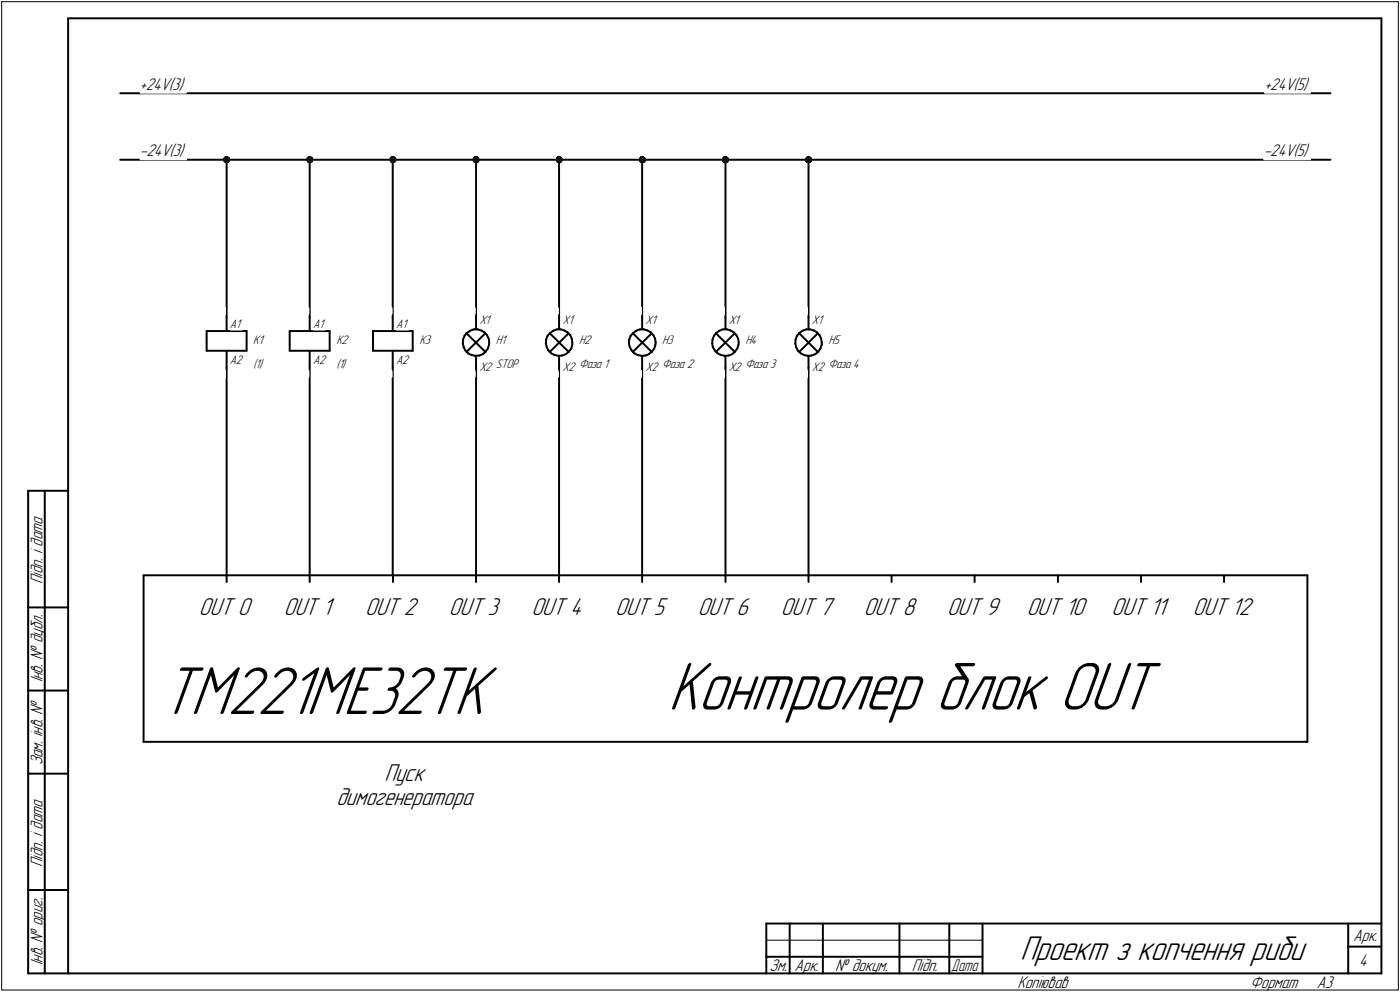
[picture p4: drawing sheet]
<svg xmlns="http://www.w3.org/2000/svg" width="421mm" height="298mm" viewBox="0 0 421 298" stroke-linecap="round" stroke-linejoin="round" font-family="sans-serif">
<defs><g id="words">
<g font-size="21.8">
<text x="48.3" y="214.6">TM221ME32TK</text>
<text x="201" y="213.2">Контролер блок OUT</text>
</g>
<text font-size="10.9" x="306.8" y="288.5">Проект з копчення риби</text>
<g font-size="7.8">
<text x="59.8" y="185">OUT 0</text>
<text x="85.4" y="185">OUT 1</text>
<text x="109.8" y="185">OUT 2</text>
<text x="135" y="185">OUT 3</text>
<text x="159.8" y="185">OUT 4</text>
<text x="185" y="185">OUT 5</text>
<text x="209.8" y="185">OUT 6</text>
<text x="234.8" y="185">OUT 7</text>
<text x="259.8" y="185">OUT 8</text>
<text x="284.8" y="185">OUT 9</text>
<text x="308.8" y="185">OUT 10</text>
<text x="334.3" y="185">OUT 11</text>
<text x="358.8" y="185">OUT 12</text>
<text x="115.6" y="234.8">Пуск</text>
<text x="101.2" y="241.9">димогенератора</text>
</g>
<g font-size="5.4">
<text x="42.1" y="27">+24V(3)</text>
<text x="380.3" y="27">+24V(5)</text>
<text x="42.1" y="47">-24V(3)</text>
<text x="380.1" y="47">-24V(5)</text>
<text x="12.8" y="175.5" transform="rotate(-90 12.8 175.5)">Підп. і дата</text>
<text x="12.8" y="205.1" transform="rotate(-90 12.8 205.1)">Інв. № дубл.</text>
<text x="12.8" y="230" transform="rotate(-90 12.8 230)">Зам. інв. №</text>
<text x="12.8" y="260.5" transform="rotate(-90 12.8 260.5)">Підп. і дата</text>
<text x="407" y="282.8">Арк.</text>
<text x="12.8" y="290.1" transform="rotate(-90 12.8 290.1)">Інв. № ориг.</text>
<text x="231.5" y="291.8">Зм.</text>
<text x="239" y="291.8">Арк.</text>
<text x="251.2" y="291.8">№ докум.</text>
<text x="274.2" y="291.8">Підп.</text>
<text x="408.8" y="290.3">4</text>
<text x="306" y="296.8">Копіював</text>
<text x="376" y="296.8">Формат</text>
<text x="396" y="296.8">A3</text>
</g>
<text font-size="5.3" x="286.1" y="291.8">Дата</text>
<g font-size="4">
<text x="69.2" y="98.4">A1</text>
<text x="94.2" y="98.4">A1</text>
<text x="119.1" y="98.4">A1</text>
<text x="144.2" y="97.4">X1</text>
<text x="169.2" y="97.4">X1</text>
<text x="194.2" y="97.4">X1</text>
<text x="219.2" y="97.4">X1</text>
<text x="244.2" y="97.4">X1</text>
<text x="76.2" y="103.4">K1</text>
<text x="101.2" y="103.4">K2</text>
<text x="126.1" y="103.4">K3</text>
<text x="149.2" y="103.4">H1</text>
<text x="174.2" y="103.4">H2</text>
<text x="199.2" y="103.4">H3</text>
<text x="224.2" y="103.4">H4</text>
<text x="249.2" y="103.4">H5</text>
<text x="69.2" y="109.4">A2</text>
<text x="76.2" y="110.4">(1)</text>
<text x="94.2" y="109.4">A2</text>
<text x="101.2" y="110.4">(1)</text>
<text x="119.1" y="109.4">A2</text>
<text x="144.2" y="111.5">X2</text>
<text x="149.2" y="110.4">STOP</text>
<text x="169.2" y="111.5">X2</text>
<text x="174.2" y="110.4">Фаза 1</text>
<text x="194.2" y="111.5">X2</text>
<text x="199.2" y="110.4">Фаза 2</text>
<text x="219.2" y="111.5">X2</text>
<text x="224.2" y="110.4">Фаза 3</text>
<text x="244.2" y="111.5">X2</text>
<text x="249.2" y="110.4">Фаза 4</text>
</g>
</g></defs>
<g fill="none" stroke="#000" stroke-width=".59">
<path d="M20.5 5.5v287zM20.5 5.5h395zM415.5 5.5v287zM36.2 28h7zM43.2 28h350zM393.2 28h6.9zM36.2 48h7zM43.2 48h25zM68.2 48v47.4zM68.2 48h24.9zM93.1 48v47.4zM93.1 48h25z"/>
<path d="M118.1 48v47.4zM118.1 48h25.1zM143.2 48v47.4zM143.2 48h24.9zM168.1 48v47.4zM168.1 48h25zM193.1 48v47.4zM193.1 48h25.1zM218.2 48v47.4zM218.2 48h25zM243.2 48h150zM243.2 48v47.4z"/>
<path d="M393.2 48h6.9zM62.1 99.5h12.1zM62.1 99.5v5.9zM68.2 95.4v4.1zM74.2 99.5v5.9zM87.1 99.5h12zM87.1 99.5v5.9zM93.1 95.4v4.1zM99.1 99.5v5.9zM112.2 99.5h11.9zM112.2 99.5v5.9zM118.1 95.4v4.1z"/>
<path d="M124.1 99.5v5.9zM141.4 99.4l1.1-.4zM142.5 99h1.1zM143.2 95.4v3.6zM143.6 99l1.2 .3zM144.8 99.3l.9 .6zM145.7 99.9l.8 .9zM166.4 99.4l1.1-.4zM167.5 99h1.2zM168.1 95.4v3.6zM168.7 99l1.1 .3zM169.8 99.3l.9 .6z"/>
<path d="M170.7 99.9l.8 .9zM191.3 99.4l1.1-.4zM192.4 99h1.2zM193.1 95.4v3.6zM193.6 99l1.1 .3zM194.7 99.3l1 .6zM195.7 99.9l.8 .9zM216.3 99.4l1.1-.4zM217.4 99h1.2zM218.2 95.4v3.6zM218.6 99l1.1 .3zM219.7 99.3l1 .6z"/>
<path d="M220.7 99.9l.8 .9zM241.4 99.4l1.1-.4zM242.5 99h1.1zM243.2 95.4v3.6zM243.6 99l1.2 .3zM244.8 99.3l.9 .6zM245.7 99.9l.8 .9zM62.1 105.4h12.1zM68.2 105.4v5.1zM68.2 110.5v62.4zM87.1 105.4h12zM93.1 105.4v5.1z"/>
<path d="M93.1 110.5v62.4zM112.2 105.4h11.9zM118.1 105.4v5.1zM118.1 110.5v62.4zM139.2 103.2l.2 1.1zM139.3 102l-.1 1.2zM139.4 104.3l.6 1zM139.7 100.9l-.4 1.1zM140 105.3l.8 .9zM140.3 105.7l5.7-5.5zM140.3 100.2l5.7 5.5zM140.4 100.1l1-.7z"/>
<path d="M140.4 100.1l-.7 .8zM140.8 106.2l1 .5zM141.8 106.7l1.1 .2zM142.9 106.9l1.2-.1zM143.2 106.9v3.6zM143.2 110.5v62.4zM144.1 106.8l1.1-.4zM145.2 106.4l.8-.7zM146.5 100.8l.5 1zM146.7 104.7l-.7 1zM147 101.8l.2 1.2zM147.1 103.6l-.4 1.1z"/>
<path d="M147.2 103l-.1 .6zM164.2 103.2l.2 1.1zM164.3 102l-.1 1.2zM164.4 104.3l.5 1zM164.7 100.9l-.4 1.1zM164.9 105.3l.9 .9zM165.4 105.7l5.6-5.5zM165.4 100.2l5.6 5.5zM165.4 100.1l1-.7zM165.4 100.1l-.7 .8zM165.8 106.2l1 .5zM166.8 106.7l1.2 .2z"/>
<path d="M168 106.9l1.1-.1zM168.1 106.9v3.6zM168.1 110.5v62.4zM169.1 106.8l1.1-.4zM170.2 106.4l.9-.7zM171.5 100.8l.5 1zM171.8 104.7l-.7 1zM172 101.8l.1 1.2zM172.1 103.6l-.3 1.1zM172.1 103v.6zM189.1 103.2l.3 1.1zM189.2 102l-.1 1.2z"/>
<path d="M189.4 104.3l.6 1zM189.7 100.9l-.5 1.1zM190 105.3l.8 .9zM190.3 105.7l5.7-5.5zM190.3 100.2l5.7 5.5zM190.4 100.1l.9-.7zM190.4 100.1l-.7 .8zM190.8 106.2l1 .5zM191.8 106.7l1.2 .2zM193 106.9l1.1-.1zM193.1 106.9v3.6zM193.1 110.5v62.4z"/>
<path d="M194.1 106.8l1.1-.4zM195.2 106.4l.9-.7zM196.5 100.8l.5 1zM196.8 104.7l-.7 1zM197 101.8l.2 1.2zM197.1 103.6l-.3 1.1zM197.2 103l-.1 .6zM214.2 103.2l.2 1.1zM214.3 102l-.1 1.2zM214.4 104.3l.6 1zM214.7 100.9l-.4 1.1zM215 105.3l.8 .9z"/>
<path d="M215.3 105.7l5.7-5.5zM215.3 100.2l5.7 5.5zM215.4 100.1l.9-.7zM215.4 100.1l-.7 .8zM215.8 106.2l1 .5zM216.8 106.7l1.1 .2zM217.9 106.9l1.2-.1zM218.2 106.9v3.6zM218.2 110.5v62.4zM219.1 106.8l1.1-.4zM220.2 106.4l.9-.7zM221.5 100.8l.5 1z"/>
<path d="M221.7 104.7l-.6 1zM222 101.8l.2 1.2zM222.1 103.6l-.4 1.1zM222.2 103l-.1 .6zM239.2 103.2l.2 1.1zM239.3 102l-.1 1.2zM239.4 104.3l.5 1zM239.7 100.9l-.4 1.1zM239.9 105.3l.9 .9zM240.4 100.2l5.6 5.5zM240.4 100.1l1-.7zM240.4 100.1l-.7 .8z"/>
<path d="M240.8 106.2l1 .5zM241.8 106.7l1.1 .2zM242.9 106.9l1.2-.1zM243.2 106.9v3.6zM243.2 110.5v62.4zM244.1 106.8l1.1-.4zM245.2 106.4l.9-.7zM246 100.2l-5.6 5.5zM246.5 100.8l.5 1zM246.7 104.7l-.6 1zM247 101.8l.1 1.2zM247.1 103.6l-.4 1.1z"/>
<path d="M247.1 103v.6zM8.5 147.5v145zM8.5 147.5h12zM13.5 147.5v145zM43.2 172.9h350zM43.2 172.9v50zM68.2 172.9v2zM93.1 172.9v2zM118.2 172.9v2zM143.2 172.9v2zM168.1 172.9v2zM193.1 172.9v2z"/>
<path d="M218.2 172.9v2zM243.2 172.9v2zM268.1 172.9v2zM293.1 172.9v2zM318.2 172.9v2zM343.2 172.9v2zM368.1 172.9v2zM393.2 172.9v50zM8.5 182.5h12zM8.5 207.5h12zM8.5 232.5h12zM43.2 222.9h350z"/>
<path d="M8.5 267.5h12zM230.5 277.5h185zM230.5 277.5v15zM237.5 277.5v15zM247.5 277.5v15zM270.5 277.5v15zM285.5 277.5v15zM295.5 277.5v15zM405.5 277.5v15zM8.5 292.5h12zM20.5 292.5h395zM230.5 287.5h7z"/>
<path d="M237.5 287.5h10zM247.5 287.5h23zM270.5 287.5h15zM285.5 287.5h10zM405.5 284.5h10z"/>
</g>
<g fill="#1c1c1c" stroke="#1c1c1c" stroke-width=".3">
<path d="M68 47h.3zM67.7 47.1h.8zM67.6 47.2h1.1zM67.5 47.2h1.3zM67.4 47.3h1.5zM67.3 47.4h1.7zM67.3 47.5h1.7zM67.2 47.6h1.9zM67.2 47.7h1.9zM67.2 47.8h2zM67.2 47.8h2zM67.1 47.9h2.1zM67.1 48h2.1zM67.1 48.1h2.1zM67.2 48.2h2zM67.2 48.3h2zM67.2 48.3h1.9zM67.2 48.4h1.9zM67.3 48.5h1.7zM67.4 48.6h1.5zM67.5 48.7h1.4zM67.6 48.8h1.2zM67.7 48.9h1zM67.9 48.9h.5z"/>
<path d="M93 47h.4zM92.7 47.1h.9zM92.5 47.2h1.1zM92.5 47.2h1.3zM92.5 47.3h1.4zM92.3 47.4h1.7zM92.3 47.5h1.8zM92.3 47.6h1.8zM92.3 47.7h1.8zM92.2 47.8h1.9zM92.2 47.8h1.9zM92.2 47.9h1.9zM92.2 48h1.9zM92.2 48.1h1.9zM92.2 48.2h1.9zM92.2 48.3h1.9zM92.3 48.3h1.8zM92.3 48.4h1.8zM92.4 48.5h1.7zM92.5 48.6h1.5zM92.5 48.7h1.4zM92.5 48.8h1.3zM92.7 48.9h1zM92.9 48.9h.5z"/>
<path d="M118 47h.4zM117.7 47.1h.8zM117.5 47.2h1.2zM117.5 47.2h1.3zM117.4 47.3h1.6zM117.3 47.4h1.7zM117.3 47.5h1.7zM117.3 47.6h1.8zM117.3 47.7h1.8zM117.2 47.8h1.9zM117.2 47.8h1.9zM117.2 47.9h1.9zM117.2 48h1.9zM117.2 48.1h1.9zM117.2 48.2h1.9zM117.2 48.3h1.9zM117.3 48.3h1.8zM117.3 48.4h1.8zM117.3 48.5h1.7zM117.4 48.6h1.6zM117.4 48.7h1.5zM117.6 48.8h1.2zM117.7 48.9h1zM117.9 48.9h.5z"/>
<path d="M143 47h.3zM142.7 47.1h.8zM142.6 47.2h1.1zM142.5 47.2h1.3zM142.4 47.3h1.5zM142.3 47.4h1.7zM142.3 47.5h1.7zM142.2 47.6h1.9zM142.2 47.7h1.9zM142.2 47.8h1.9zM142.2 47.8h1.9zM142.2 47.9h2zM142.2 48h2zM142.2 48.1h2zM142.2 48.2h2zM142.2 48.3h2zM142.2 48.3h1.9zM142.2 48.4h1.9zM142.3 48.5h1.7zM142.4 48.6h1.5zM142.4 48.7h1.5zM142.6 48.8h1.2zM142.7 48.9h1zM142.8 48.9h.5z"/>
<path d="M168.1 47h.2zM167.7 47.1h.8zM167.6 47.2h1.1zM167.6 47.2h1.2zM167.5 47.3h1.4zM167.3 47.4h1.7zM167.3 47.5h1.7zM167.2 47.6h1.9zM167.2 47.7h1.9zM167.2 47.8h2zM167.2 47.8h2zM167.1 47.9h2.1zM167.1 48h2.1zM167.1 48.1h2.1zM167.2 48.2h2zM167.2 48.3h2zM167.2 48.3h1.9zM167.2 48.4h1.9zM167.3 48.5h1.7zM167.4 48.6h1.5zM167.5 48.7h1.4zM167.6 48.8h1.2zM167.7 48.9h1zM167.9 48.9h.5z"/>
<path d="M193 47h.4zM192.7 47.1h.8zM192.5 47.2h1.1zM192.5 47.2h1.3zM192.4 47.3h1.6zM192.4 47.4h1.7zM192.4 47.5h1.7zM192.3 47.6h1.8zM192.3 47.7h1.8zM192.2 47.8h1.9zM192.2 47.8h1.9zM192.2 47.9h1.9zM192.2 48h1.9zM192.2 48.1h1.9zM192.2 48.2h1.9zM192.2 48.3h1.9zM192.3 48.3h1.8zM192.3 48.4h1.8zM192.4 48.5h1.7zM192.4 48.6h1.6zM192.4 48.7h1.5zM192.5 48.8h1.3zM192.7 48.9h1zM192.9 48.9h.5z"/>
<path d="M218 47h.4zM217.7 47.1h.8zM217.6 47.2h1.1zM217.5 47.2h1.3zM217.4 47.3h1.5zM217.3 47.4h1.7zM217.3 47.5h1.7zM217.3 47.6h1.8zM217.3 47.7h1.8zM217.2 47.8h1.9zM217.2 47.8h1.9zM217.2 47.9h2zM217.2 48h2zM217.2 48.1h2zM217.2 48.2h1.9zM217.2 48.3h1.9zM217.3 48.3h1.8zM217.3 48.4h1.8zM217.3 48.5h1.7zM217.4 48.6h1.5zM217.4 48.7h1.5zM217.6 48.8h1.3zM217.7 48.9h1zM217.8 48.9h.6z"/>
<path d="M243 47h.3zM242.7 47.1h.8zM242.6 47.2h1.1zM242.5 47.2h1.3zM242.4 47.3h1.5zM242.3 47.4h1.7zM242.3 47.5h1.7zM242.2 47.6h1.9zM242.2 47.7h1.9zM242.2 47.8h2zM242.2 47.8h2zM242.1 47.9h2.1zM242.1 48h2.1zM242.1 48.1h2.1zM242.2 48.2h2zM242.2 48.3h2zM242.2 48.3h1.9zM242.2 48.4h1.9zM242.3 48.5h1.7zM242.4 48.6h1.5zM242.4 48.7h1.5zM242.6 48.8h1.2zM242.7 48.9h1zM242.9 48.9h.4z"/>
</g>
<g fill="#fff" stroke="#fff" stroke-width=".3">
<path d="M42.1 23h13.9zM42.1 23.1h13.9zM42.1 23.2h13.9zM42.1 23.3h13.9zM42.1 23.4h13.9zM42.1 23.5h13.9zM42.1 23.5h13.9zM42.1 23.6h13.9zM42.1 23.7h13.9zM42.1 23.8h13.9zM42.1 23.9h13.9zM42.1 24h13.9zM42.1 24h13.9zM42.1 24.1h13.9zM42.1 24.2h13.9zM42.1 24.3h13.9zM42.1 24.4h13.9zM42.1 24.5h13.9zM42.1 24.6h13.9zM42.1 24.6h13.9zM42.1 24.7h13.9zM42.1 24.8h13.9zM42.1 24.9h13.9zM42.1 25h13.9zM42.1 25.1h13.9zM42.1 25.1h13.9zM42.1 25.2h13.9zM42.1 25.3h13.9zM42.1 25.4h13.9zM42.1 25.5h13.9zM42.1 25.6h13.9zM42.1 25.7h13.9zM42.1 25.7h13.9zM42.1 25.8h13.9zM42.1 25.9h13.9zM42.1 26h13.9zM42.1 26.1h13.9zM42.1 26.2h13.9zM42.1 26.2h13.9zM42.1 26.3h13.9zM42.1 26.4h13.9zM42.1 26.5h13.9zM42.1 26.6h13.9zM42.1 26.7h13.9zM42.1 26.8h13.9zM42.1 26.8h13.9zM42.1 26.9h13.9zM42.1 27h13.9zM42.1 27.1h13.9zM42.1 27.2h13.9zM42.1 27.3h13.9zM42.1 27.3h13.9zM42.1 27.4h13.9zM42.1 27.5h13.9zM42.1 27.6h13.9zM42.1 27.7h13.9zM42.1 27.8h13.9zM42.1 27.9h13.9zM42.1 27.9h13.9z"/>
<path d="M42.1 43.1h14.1zM42.1 43.2h14.1zM42.1 43.3h14.1zM42.1 43.3h14.1zM42.1 43.4h14.1zM42.1 43.5h14.1zM42.1 43.6h14.1zM42.1 43.7h14.1zM42.1 43.8h14.1zM42.1 43.9h14.1zM42.1 43.9h14.1zM42.1 44h14.1zM42.1 44.1h14.1zM42.1 44.2h14.1zM42.1 44.3h14.1zM42.1 44.4h14.1zM42.1 44.4h14.1zM42.1 44.5h14.1zM42.1 44.6h14.1zM42.1 44.7h14.1zM42.1 44.8h14.1zM42.1 44.9h14.1zM42.1 45h14.1zM42.1 45h14.1zM42.1 45.1h14.1zM42.1 45.2h14.1zM42.1 45.3h14.1zM42.1 45.4h14.1zM42.1 45.5h14.1zM42.1 45.6h14.1zM42.1 45.6h14.1zM42.1 45.7h14.1zM42.1 45.8h14.1zM42.1 45.9h14.1zM42.1 46h14.1zM42.1 46.1h14.1zM42.1 46.1h14.1zM42.1 46.2h14.1zM42.1 46.3h14.1zM42.1 46.4h14.1zM42.1 46.5h14.1zM42.1 46.6h14.1zM42.1 46.7h14.1zM42.1 46.7h14.1zM42.1 46.8h14.1zM42.1 46.9h14.1zM42.1 47h14.1zM42.1 47.1h14.1zM42.1 47.2h14.1zM42.1 47.2h14.1zM42.1 47.3h14.1zM42.1 47.4h14.1zM42.1 47.5h14.1zM42.1 47.6h14.1zM42.1 47.7h14.1zM42.1 47.8h14.1zM42.1 47.8h14.1zM42.1 47.9h14.1zM42.1 48h14.1z"/>
<path d="M64.3 111.4h3.6zM64.3 111.5h3.6zM64.3 111.6h3.6zM64.3 111.7h3.6zM64.3 111.8h3.6zM64.3 111.8h3.6zM64.3 111.9h3.6zM64.3 112h3.6zM64.3 112.1h3.6zM64.3 112.2h3.6zM64.3 112.3h3.6zM64.3 112.4h3.6zM64.3 112.4h3.6zM64.3 112.5h3.6zM64.3 112.6h3.6zM64.3 112.7h3.6zM64.3 112.8h3.6zM64.3 112.9h3.6zM64.3 112.9h3.6zM64.3 113h3.6zM64.3 113.1h3.6zM64.3 113.2h3.6zM64.3 113.3h3.6zM64.3 113.4h3.6z"/>
<path d="M64.3 92.5h3.6zM64.3 92.5h3.6zM64.3 92.6h3.6zM64.3 92.7h3.6zM64.3 92.8h3.6zM64.3 92.9h3.6zM64.3 93h3.6zM64.3 93h3.6zM64.3 93.1h3.6zM64.3 93.2h3.6zM64.3 93.3h3.6zM64.3 93.4h3.6zM64.3 93.5h3.6zM64.3 93.6h3.6zM64.3 93.6h3.6zM64.3 93.7h3.6zM64.3 93.8h3.6zM64.3 93.9h3.6zM64.3 94h3.6zM64.3 94.1h3.6zM64.3 94.1h3.6zM64.3 94.2h3.6zM64.3 94.3h3.6zM64.3 94.4h3.6z"/>
<path d="M69.2 106.7h4.2zM69.2 106.8h4.2zM69.2 106.8h4.2zM69.2 106.9h4.2zM69.2 107h4.2zM69.2 107.1h4.2zM69.2 107.2h4.2zM69.2 107.3h4.2zM69.2 107.4h4.2zM69.2 107.4h4.2zM69.2 107.5h4.2zM69.2 107.6h4.2zM69.2 107.7h4.2zM69.2 107.8h4.2zM69.2 107.9h4.2zM69.2 107.9h4.2zM69.2 108h4.2zM69.2 108.1h4.2zM69.2 108.2h4.2zM69.2 108.3h4.2zM69.2 108.4h4.2zM69.2 108.5h4.2zM69.2 108.5h4.2zM69.2 108.6h4.2zM69.2 108.7h4.2zM69.2 108.8h4.2zM69.2 108.9h4.2zM69.2 109h4.2zM69.2 109.1h4.2zM69.2 109.1h4.2zM69.2 109.2h4.2zM69.2 109.3h4.2zM69.2 109.4h4.2zM69.2 109.5h4.2zM69.2 109.6h4.2zM69.2 109.6h4.2zM69.2 109.7h4.2zM69.2 109.8h4.2zM69.2 109.9h4.2zM69.2 110h4.2zM69.2 110.1h4.2zM69.2 110.2h4.2z"/>
<path d="M69.2 95.7h3.7zM69.2 95.8h3.7zM69.2 95.8h3.7zM69.2 95.9h3.7zM69.2 96h3.7zM69.2 96.1h3.7zM69.2 96.2h3.7zM69.2 96.3h3.7zM69.2 96.4h3.7zM69.2 96.4h3.7zM69.2 96.5h3.7zM69.2 96.6h3.7zM69.2 96.7h3.7zM69.2 96.8h3.7zM69.2 96.9h3.7zM69.2 96.9h3.7zM69.2 97h3.7zM69.2 97.1h3.7zM69.2 97.2h3.7zM69.2 97.3h3.7zM69.2 97.4h3.7zM69.2 97.5h3.7zM69.2 97.5h3.7zM69.2 97.6h3.7zM69.2 97.7h3.7zM69.2 97.8h3.7zM69.2 97.9h3.7zM69.2 98h3.7zM69.2 98h3.7zM69.2 98.1h3.7zM69.2 98.2h3.7zM69.2 98.3h3.7zM69.2 98.4h3.7zM69.2 98.5h3.7zM69.2 98.6h3.7zM69.2 98.6h3.7zM69.2 98.7h3.7zM69.2 98.8h3.7zM69.2 98.9h3.7zM69.2 99h3.7zM69.2 99.1h3.7zM69.2 99.1h3.7z"/>
<path d="M76.2 100.7h3.6zM76.2 100.8h3.6zM76.2 100.8h3.6zM76.2 100.9h3.6zM76.2 101h3.6zM76.2 101.1h3.6zM76.2 101.2h3.6zM76.2 101.3h3.6zM76.2 101.3h3.6zM76.2 101.4h3.6zM76.2 101.5h3.6zM76.2 101.6h3.6zM76.2 101.7h3.6zM76.2 101.8h3.6zM76.2 101.9h3.6zM76.2 101.9h3.6zM76.2 102h3.6zM76.2 102.1h3.6zM76.2 102.2h3.6zM76.2 102.3h3.6zM76.2 102.4h3.6zM76.2 102.4h3.6zM76.2 102.5h3.6zM76.2 102.6h3.6zM76.2 102.7h3.6zM76.2 102.8h3.6zM76.2 102.9h3.6zM76.2 103h3.6zM76.2 103h3.6zM76.2 103.1h3.6zM76.2 103.2h3.6zM76.2 103.3h3.6zM76.2 103.4h3.6zM76.2 103.5h3.6zM76.2 103.5h3.6zM76.2 103.6h3.6zM76.2 103.7h3.6zM76.2 103.8h3.6zM76.2 103.9h3.6zM76.2 104h3.6zM76.2 104.1h3.6zM76.2 104.1h3.6z"/>
<path d="M76.2 107.6h3.4zM76.2 107.7h3.4zM76.2 107.8h3.4zM76.2 107.9h3.4zM76.2 107.9h3.4zM76.2 108h3.4zM76.2 108.1h3.4zM76.2 108.2h3.4zM76.2 108.3h3.4zM76.2 108.4h3.4zM76.2 108.5h3.4zM76.2 108.5h3.4zM76.2 108.6h3.4zM76.2 108.7h3.4zM76.2 108.8h3.4zM76.2 108.9h3.4zM76.2 109h3.4zM76.2 109.1h3.4zM76.2 109.1h3.4zM76.2 109.2h3.4zM76.2 109.3h3.4zM76.2 109.4h3.4zM76.2 109.5h3.4zM76.2 109.6h3.4zM76.2 109.6h3.4zM76.2 109.7h3.4zM76.2 109.8h3.4zM76.2 109.9h3.4zM76.2 110h3.4zM76.2 110.1h3.4zM76.2 110.2h3.4zM76.2 110.2h3.4zM76.2 110.3h3.4zM76.2 110.4h3.4zM76.2 110.5h3.4zM76.2 110.6h3.4zM76.2 110.7h3.4zM76.2 110.7h3.4zM76.2 110.8h3.4zM76.2 110.9h3.4zM76.2 111h3.4zM76.2 111.1h3.4zM76.2 111.2h3.4z"/>
<path d="M89.3 111.4h3.7zM89.3 111.5h3.7zM89.3 111.6h3.7zM89.3 111.7h3.7zM89.3 111.8h3.7zM89.3 111.8h3.7zM89.3 111.9h3.7zM89.3 112h3.7zM89.3 112.1h3.7zM89.3 112.2h3.7zM89.3 112.3h3.7zM89.3 112.4h3.7zM89.3 112.4h3.7zM89.3 112.5h3.7zM89.3 112.6h3.7zM89.3 112.7h3.7zM89.3 112.8h3.7zM89.3 112.9h3.7zM89.3 112.9h3.7zM89.3 113h3.7zM89.3 113.1h3.7zM89.3 113.2h3.7zM89.3 113.3h3.7zM89.3 113.4h3.7z"/>
<path d="M89.3 92.5h3.7zM89.3 92.5h3.7zM89.3 92.6h3.7zM89.3 92.7h3.7zM89.3 92.8h3.7zM89.3 92.9h3.7zM89.3 93h3.7zM89.3 93h3.7zM89.3 93.1h3.7zM89.3 93.2h3.7zM89.3 93.3h3.7zM89.3 93.4h3.7zM89.3 93.5h3.7zM89.3 93.6h3.7zM89.3 93.6h3.7zM89.3 93.7h3.7zM89.3 93.8h3.7zM89.3 93.9h3.7zM89.3 94h3.7zM89.3 94.1h3.7zM89.3 94.1h3.7zM89.3 94.2h3.7zM89.3 94.3h3.7zM89.3 94.4h3.7z"/>
<path d="M94.1 106.7h4.4zM94.1 106.8h4.4zM94.1 106.8h4.4zM94.1 106.9h4.4zM94.1 107h4.4zM94.1 107.1h4.4zM94.1 107.2h4.4zM94.1 107.3h4.4zM94.1 107.4h4.4zM94.1 107.4h4.4zM94.1 107.5h4.4zM94.1 107.6h4.4zM94.1 107.7h4.4zM94.1 107.8h4.4zM94.1 107.9h4.4zM94.1 107.9h4.4zM94.1 108h4.4zM94.1 108.1h4.4zM94.1 108.2h4.4zM94.1 108.3h4.4zM94.1 108.4h4.4zM94.1 108.5h4.4zM94.1 108.5h4.4zM94.1 108.6h4.4zM94.1 108.7h4.4zM94.1 108.8h4.4zM94.1 108.9h4.4zM94.1 109h4.4zM94.1 109.1h4.4zM94.1 109.1h4.4zM94.1 109.2h4.4zM94.1 109.3h4.4zM94.1 109.4h4.4zM94.1 109.5h4.4zM94.1 109.6h4.4zM94.1 109.6h4.4zM94.1 109.7h4.4zM94.1 109.8h4.4zM94.1 109.9h4.4zM94.1 110h4.4zM94.1 110.1h4.4zM94.1 110.2h4.4z"/>
<path d="M94.1 95.7h3.8zM94.1 95.8h3.8zM94.1 95.8h3.8zM94.1 95.9h3.8zM94.1 96h3.8zM94.1 96.1h3.8zM94.1 96.2h3.8zM94.1 96.3h3.8zM94.1 96.4h3.8zM94.1 96.4h3.8zM94.1 96.5h3.8zM94.1 96.6h3.8zM94.1 96.7h3.8zM94.1 96.8h3.8zM94.1 96.9h3.8zM94.1 96.9h3.8zM94.1 97h3.8zM94.1 97.1h3.8zM94.1 97.2h3.8zM94.1 97.3h3.8zM94.1 97.4h3.8zM94.1 97.5h3.8zM94.1 97.5h3.8zM94.1 97.6h3.8zM94.1 97.7h3.8zM94.1 97.8h3.8zM94.1 97.9h3.8zM94.1 98h3.8zM94.1 98h3.8zM94.1 98.1h3.8zM94.1 98.2h3.8zM94.1 98.3h3.8zM94.1 98.4h3.8zM94.1 98.5h3.8zM94.1 98.6h3.8zM94.1 98.6h3.8zM94.1 98.7h3.8zM94.1 98.8h3.8zM94.1 98.9h3.8zM94.1 99h3.8zM94.1 99.1h3.8zM94.1 99.1h3.8z"/>
<path d="M101.2 100.7h4zM101.2 100.8h4zM101.2 100.8h4zM101.2 100.9h4zM101.2 101h4zM101.2 101.1h4zM101.2 101.2h4zM101.2 101.3h4zM101.2 101.3h4zM101.2 101.4h4zM101.2 101.5h4zM101.2 101.6h4zM101.2 101.7h4zM101.2 101.8h4zM101.2 101.9h4zM101.2 101.9h4zM101.2 102h4zM101.2 102.1h4zM101.2 102.2h4zM101.2 102.3h4zM101.2 102.4h4zM101.2 102.4h4zM101.2 102.5h4zM101.2 102.6h4zM101.2 102.7h4zM101.2 102.8h4zM101.2 102.9h4zM101.2 103h4zM101.2 103h4zM101.2 103.1h4zM101.2 103.2h4zM101.2 103.3h4zM101.2 103.4h4zM101.2 103.5h4zM101.2 103.5h4zM101.2 103.6h4zM101.2 103.7h4zM101.2 103.8h4zM101.2 103.9h4zM101.2 104h4zM101.2 104.1h4zM101.2 104.1h4z"/>
<path d="M101.2 107.6h3.4zM101.2 107.7h3.4zM101.2 107.8h3.4zM101.2 107.9h3.4zM101.2 107.9h3.4zM101.2 108h3.4zM101.2 108.1h3.4zM101.2 108.2h3.4zM101.2 108.3h3.4zM101.2 108.4h3.4zM101.2 108.5h3.4zM101.2 108.5h3.4zM101.2 108.6h3.4zM101.2 108.7h3.4zM101.2 108.8h3.4zM101.2 108.9h3.4zM101.2 109h3.4zM101.2 109.1h3.4zM101.2 109.1h3.4zM101.2 109.2h3.4zM101.2 109.3h3.4zM101.2 109.4h3.4zM101.2 109.5h3.4zM101.2 109.6h3.4zM101.2 109.6h3.4zM101.2 109.7h3.4zM101.2 109.8h3.4zM101.2 109.9h3.4zM101.2 110h3.4zM101.2 110.1h3.4zM101.2 110.2h3.4zM101.2 110.2h3.4zM101.2 110.3h3.4zM101.2 110.4h3.4zM101.2 110.5h3.4zM101.2 110.6h3.4zM101.2 110.7h3.4zM101.2 110.7h3.4zM101.2 110.8h3.4zM101.2 110.9h3.4zM101.2 111h3.4zM101.2 111.1h3.4zM101.2 111.2h3.4z"/>
<path d="M114.4 111.4h3.5zM114.4 111.5h3.5zM114.4 111.6h3.5zM114.4 111.7h3.5zM114.4 111.8h3.5zM114.4 111.8h3.5zM114.4 111.9h3.5zM114.4 112h3.5zM114.4 112.1h3.5zM114.4 112.2h3.5zM114.4 112.3h3.5zM114.4 112.4h3.5zM114.4 112.4h3.5zM114.4 112.5h3.5zM114.4 112.6h3.5zM114.4 112.7h3.5zM114.4 112.8h3.5zM114.4 112.9h3.5zM114.4 112.9h3.5zM114.4 113h3.5zM114.4 113.1h3.5zM114.4 113.2h3.5zM114.4 113.3h3.5zM114.4 113.4h3.5z"/>
<path d="M114.4 92.5h3.5zM114.4 92.5h3.5zM114.4 92.6h3.5zM114.4 92.7h3.5zM114.4 92.8h3.5zM114.4 92.9h3.5zM114.4 93h3.5zM114.4 93h3.5zM114.4 93.1h3.5zM114.4 93.2h3.5zM114.4 93.3h3.5zM114.4 93.4h3.5zM114.4 93.5h3.5zM114.4 93.6h3.5zM114.4 93.6h3.5zM114.4 93.7h3.5zM114.4 93.8h3.5zM114.4 93.9h3.5zM114.4 94h3.5zM114.4 94.1h3.5zM114.4 94.1h3.5zM114.4 94.2h3.5zM114.4 94.3h3.5zM114.4 94.4h3.5z"/>
<path d="M119.1 106.7h4.3zM119.1 106.8h4.3zM119.1 106.8h4.3zM119.1 106.9h4.3zM119.1 107h4.3zM119.1 107.1h4.3zM119.1 107.2h4.3zM119.1 107.3h4.3zM119.1 107.4h4.3zM119.1 107.4h4.3zM119.1 107.5h4.3zM119.1 107.6h4.3zM119.1 107.7h4.3zM119.1 107.8h4.3zM119.1 107.9h4.3zM119.1 107.9h4.3zM119.1 108h4.3zM119.1 108.1h4.3zM119.1 108.2h4.3zM119.1 108.3h4.3zM119.1 108.4h4.3zM119.1 108.5h4.3zM119.1 108.5h4.3zM119.1 108.6h4.3zM119.1 108.7h4.3zM119.1 108.8h4.3zM119.1 108.9h4.3zM119.1 109h4.3zM119.1 109.1h4.3zM119.1 109.1h4.3zM119.1 109.2h4.3zM119.1 109.3h4.3zM119.1 109.4h4.3zM119.1 109.5h4.3zM119.1 109.6h4.3zM119.1 109.6h4.3zM119.1 109.7h4.3zM119.1 109.8h4.3zM119.1 109.9h4.3zM119.1 110h4.3zM119.1 110.1h4.3zM119.1 110.2h4.3z"/>
<path d="M126.2 100.7h3.8zM126.2 100.8h3.8zM126.2 100.8h3.8zM126.2 100.9h3.8zM126.2 101h3.8zM126.2 101.1h3.8zM126.2 101.2h3.8zM126.2 101.3h3.8zM126.2 101.3h3.8zM126.2 101.4h3.8zM126.2 101.5h3.8zM126.2 101.6h3.8zM126.2 101.7h3.8zM126.2 101.8h3.8zM126.2 101.9h3.8zM126.2 101.9h3.8zM126.2 102h3.8zM126.2 102.1h3.8zM126.2 102.2h3.8zM126.2 102.3h3.8zM126.2 102.4h3.8zM126.2 102.4h3.8zM126.2 102.5h3.8zM126.2 102.6h3.8zM126.2 102.7h3.8zM126.2 102.8h3.8zM126.2 102.9h3.8zM126.2 103h3.8zM126.2 103h3.8zM126.2 103.1h3.8zM126.2 103.2h3.8zM126.2 103.3h3.8zM126.2 103.4h3.8zM126.2 103.5h3.8zM126.2 103.5h3.8zM126.2 103.6h3.8zM126.2 103.7h3.8zM126.2 103.8h3.8zM126.2 103.9h3.8zM126.2 104h3.8zM126.2 104.1h3.8zM126.2 104.1h3.8z"/>
<path d="M119.1 95.7h3.8zM119.1 95.8h3.8zM119.1 95.8h3.8zM119.1 95.9h3.8zM119.1 96h3.8zM119.1 96.1h3.8zM119.1 96.2h3.8zM119.1 96.3h3.8zM119.1 96.4h3.8zM119.1 96.4h3.8zM119.1 96.5h3.8zM119.1 96.6h3.8zM119.1 96.7h3.8zM119.1 96.8h3.8zM119.1 96.9h3.8zM119.1 96.9h3.8zM119.1 97h3.8zM119.1 97.1h3.8zM119.1 97.2h3.8zM119.1 97.3h3.8zM119.1 97.4h3.8zM119.1 97.5h3.8zM119.1 97.5h3.8zM119.1 97.6h3.8zM119.1 97.7h3.8zM119.1 97.8h3.8zM119.1 97.9h3.8zM119.1 98h3.8zM119.1 98h3.8zM119.1 98.1h3.8zM119.1 98.2h3.8zM119.1 98.3h3.8zM119.1 98.4h3.8zM119.1 98.5h3.8zM119.1 98.6h3.8zM119.1 98.6h3.8zM119.1 98.7h3.8zM119.1 98.8h3.8zM119.1 98.9h3.8zM119.1 99h3.8zM119.1 99.1h3.8zM119.1 99.1h3.8z"/>
<path d="M139.4 111.4h3.5zM139.4 111.5h3.5zM139.4 111.6h3.5zM139.4 111.7h3.5zM139.4 111.8h3.5zM139.4 111.8h3.5zM139.4 111.9h3.5zM139.4 112h3.5zM139.4 112.1h3.5zM139.4 112.2h3.5zM139.4 112.3h3.5zM139.4 112.4h3.5zM139.4 112.4h3.5zM139.4 112.5h3.5zM139.4 112.6h3.5zM139.4 112.7h3.5zM139.4 112.8h3.5zM139.4 112.9h3.5zM139.4 112.9h3.5zM139.4 113h3.5zM139.4 113.1h3.5zM139.4 113.2h3.5zM139.4 113.3h3.5zM139.4 113.4h3.5z"/>
<path d="M139.4 92.5h3.5zM139.4 92.5h3.5zM139.4 92.6h3.5zM139.4 92.7h3.5zM139.4 92.8h3.5zM139.4 92.9h3.5zM139.4 93h3.5zM139.4 93h3.5zM139.4 93.1h3.5zM139.4 93.2h3.5zM139.4 93.3h3.5zM139.4 93.4h3.5zM139.4 93.5h3.5zM139.4 93.6h3.5zM139.4 93.6h3.5zM139.4 93.7h3.5zM139.4 93.8h3.5zM139.4 93.9h3.5zM139.4 94h3.5zM139.4 94.1h3.5zM139.4 94.1h3.5zM139.4 94.2h3.5zM139.4 94.3h3.5zM139.4 94.4h3.5z"/>
<path d="M144.2 108.6h4.2zM144.2 108.7h4.2zM144.2 108.8h4.2zM144.2 108.9h4.2zM144.2 109h4.2zM144.2 109.1h4.2zM144.2 109.1h4.2zM144.2 109.2h4.2zM144.2 109.3h4.2zM144.2 109.4h4.2zM144.2 109.5h4.2zM144.2 109.6h4.2zM144.2 109.6h4.2zM144.2 109.7h4.2zM144.2 109.8h4.2zM144.2 109.9h4.2zM144.2 110h4.2zM144.2 110.1h4.2zM144.2 110.2h4.2zM144.2 110.2h4.2zM144.2 110.3h4.2zM144.2 110.4h4.2zM144.2 110.5h4.2zM144.2 110.6h4.2zM144.2 110.7h4.2zM144.2 110.7h4.2zM144.2 110.8h4.2zM144.2 110.9h4.2zM144.2 111h4.2zM144.2 111.1h4.2zM144.2 111.2h4.2zM144.2 111.3h4.2zM144.2 111.3h4.2zM144.2 111.4h4.2zM144.2 111.5h4.2zM144.2 111.6h4.2zM144.2 111.7h4.2zM144.2 111.8h4.2zM144.2 111.8h4.2zM144.2 111.9h4.2zM144.2 112h4.2zM144.2 112.1h4.2z"/>
<path d="M144.2 94.7h3.7zM144.2 94.7h3.7zM144.2 94.8h3.7zM144.2 94.9h3.7zM144.2 95h3.7zM144.2 95.1h3.7zM144.2 95.2h3.7zM144.2 95.2h3.7zM144.2 95.3h3.7zM144.2 95.4h3.7zM144.2 95.5h3.7zM144.2 95.6h3.7zM144.2 95.7h3.7zM144.2 95.8h3.7zM144.2 95.8h3.7zM144.2 95.9h3.7zM144.2 96h3.7zM144.2 96.1h3.7zM144.2 96.2h3.7zM144.2 96.3h3.7zM144.2 96.4h3.7zM144.2 96.4h3.7zM144.2 96.5h3.7zM144.2 96.6h3.7zM144.2 96.7h3.7zM144.2 96.8h3.7zM144.2 96.9h3.7zM144.2 96.9h3.7zM144.2 97h3.7zM144.2 97.1h3.7zM144.2 97.2h3.7zM144.2 97.3h3.7zM144.2 97.4h3.7zM144.2 97.5h3.7zM144.2 97.5h3.7zM144.2 97.6h3.7zM144.2 97.7h3.7zM144.2 97.8h3.7zM144.2 97.9h3.7zM144.2 98h3.7zM144.2 98h3.7zM144.2 98.1h3.7z"/>
<path d="M149.2 100.7h3.5zM149.2 100.8h3.5zM149.2 100.8h3.5zM149.2 100.9h3.5zM149.2 101h3.5zM149.2 101.1h3.5zM149.2 101.2h3.5zM149.2 101.3h3.5zM149.2 101.3h3.5zM149.2 101.4h3.5zM149.2 101.5h3.5zM149.2 101.6h3.5zM149.2 101.7h3.5zM149.2 101.8h3.5zM149.2 101.9h3.5zM149.2 101.9h3.5zM149.2 102h3.5zM149.2 102.1h3.5zM149.2 102.2h3.5zM149.2 102.3h3.5zM149.2 102.4h3.5zM149.2 102.4h3.5zM149.2 102.5h3.5zM149.2 102.6h3.5zM149.2 102.7h3.5zM149.2 102.8h3.5zM149.2 102.9h3.5zM149.2 103h3.5zM149.2 103h3.5zM149.2 103.1h3.5zM149.2 103.2h3.5zM149.2 103.3h3.5zM149.2 103.4h3.5zM149.2 103.5h3.5zM149.2 103.5h3.5zM149.2 103.6h3.5zM149.2 103.7h3.5zM149.2 103.8h3.5zM149.2 103.9h3.5zM149.2 104h3.5zM149.2 104.1h3.5zM149.2 104.1h3.5z"/>
<path d="M149.2 107.6h7.2zM149.2 107.7h7.2zM149.2 107.8h7.2zM149.2 107.9h7.2zM149.2 107.9h7.2zM149.2 108h7.2zM149.2 108.1h7.2zM149.2 108.2h7.2zM149.2 108.3h7.2zM149.2 108.4h7.2zM149.2 108.5h7.2zM149.2 108.5h7.2zM149.2 108.6h7.2zM149.2 108.7h7.2zM149.2 108.8h7.2zM149.2 108.9h7.2zM149.2 109h7.2zM149.2 109.1h7.2zM149.2 109.1h7.2zM149.2 109.2h7.2zM149.2 109.3h7.2zM149.2 109.4h7.2zM149.2 109.5h7.2zM149.2 109.6h7.2zM149.2 109.6h7.2zM149.2 109.7h7.2zM149.2 109.8h7.2zM149.2 109.9h7.2zM149.2 110h7.2zM149.2 110.1h7.2zM149.2 110.2h7.2zM149.2 110.2h7.2zM149.2 110.3h7.2zM149.2 110.4h7.2zM149.2 110.5h7.2zM149.2 110.6h7.2zM149.2 110.7h7.2zM149.2 110.7h7.2zM149.2 110.8h7.2zM149.2 110.9h7.2zM149.2 111h7.2zM149.2 111.1h7.2zM149.2 111.2h7.2z"/>
<path d="M164.3 111.4h3.6zM164.3 111.5h3.6zM164.3 111.6h3.6zM164.3 111.7h3.6zM164.3 111.8h3.6zM164.3 111.8h3.6zM164.3 111.9h3.6zM164.3 112h3.6zM164.3 112.1h3.6zM164.3 112.2h3.6zM164.3 112.3h3.6zM164.3 112.4h3.6zM164.3 112.4h3.6zM164.3 112.5h3.6zM164.3 112.6h3.6zM164.3 112.7h3.6zM164.3 112.8h3.6zM164.3 112.9h3.6zM164.3 112.9h3.6zM164.3 113h3.6zM164.3 113.1h3.6zM164.3 113.2h3.6zM164.3 113.3h3.6zM164.3 113.4h3.6z"/>
<path d="M164.3 92.5h3.6zM164.3 92.5h3.6zM164.3 92.6h3.6zM164.3 92.7h3.6zM164.3 92.8h3.6zM164.3 92.9h3.6zM164.3 93h3.6zM164.3 93h3.6zM164.3 93.1h3.6zM164.3 93.2h3.6zM164.3 93.3h3.6zM164.3 93.4h3.6zM164.3 93.5h3.6zM164.3 93.6h3.6zM164.3 93.6h3.6zM164.3 93.7h3.6zM164.3 93.8h3.6zM164.3 93.9h3.6zM164.3 94h3.6zM164.3 94.1h3.6zM164.3 94.1h3.6zM164.3 94.2h3.6zM164.3 94.3h3.6zM164.3 94.4h3.6z"/>
<path d="M169.2 108.6h4.3zM169.2 108.7h4.3zM169.2 108.8h4.3zM169.2 108.9h4.3zM169.2 109h4.3zM169.2 109.1h4.3zM169.2 109.1h4.3zM169.2 109.2h4.3zM169.2 109.3h4.3zM169.2 109.4h4.3zM169.2 109.5h4.3zM169.2 109.6h4.3zM169.2 109.6h4.3zM169.2 109.7h4.3zM169.2 109.8h4.3zM169.2 109.9h4.3zM169.2 110h4.3zM169.2 110.1h4.3zM169.2 110.2h4.3zM169.2 110.2h4.3zM169.2 110.3h4.3zM169.2 110.4h4.3zM169.2 110.5h4.3zM169.2 110.6h4.3zM169.2 110.7h4.3zM169.2 110.7h4.3zM169.2 110.8h4.3zM169.2 110.9h4.3zM169.2 111h4.3zM169.2 111.1h4.3zM169.2 111.2h4.3zM169.2 111.3h4.3zM169.2 111.3h4.3zM169.2 111.4h4.3zM169.2 111.5h4.3zM169.2 111.6h4.3zM169.2 111.7h4.3zM169.2 111.8h4.3zM169.2 111.8h4.3zM169.2 111.9h4.3zM169.2 112h4.3zM169.2 112.1h4.3z"/>
<path d="M174.2 100.7h4zM174.2 100.8h4zM174.2 100.8h4zM174.2 100.9h4zM174.2 101h4zM174.2 101.1h4zM174.2 101.2h4zM174.2 101.3h4zM174.2 101.3h4zM174.2 101.4h4zM174.2 101.5h4zM174.2 101.6h4zM174.2 101.7h4zM174.2 101.8h4zM174.2 101.9h4zM174.2 101.9h4zM174.2 102h4zM174.2 102.1h4zM174.2 102.2h4zM174.2 102.3h4zM174.2 102.4h4zM174.2 102.4h4zM174.2 102.5h4zM174.2 102.6h4zM174.2 102.7h4zM174.2 102.8h4zM174.2 102.9h4zM174.2 103h4zM174.2 103h4zM174.2 103.1h4zM174.2 103.2h4zM174.2 103.3h4zM174.2 103.4h4zM174.2 103.5h4zM174.2 103.5h4zM174.2 103.6h4zM174.2 103.7h4zM174.2 103.8h4zM174.2 103.9h4zM174.2 104h4zM174.2 104.1h4zM174.2 104.1h4z"/>
<path d="M174.2 107.6h9.4zM174.2 107.7h9.4zM174.2 107.8h9.4zM174.2 107.9h9.4zM174.2 107.9h9.4zM174.2 108h9.4zM174.2 108.1h9.4zM174.2 108.2h9.4zM174.2 108.3h9.4zM174.2 108.4h9.4zM174.2 108.5h9.4zM174.2 108.5h9.4zM174.2 108.6h9.4zM174.2 108.7h9.4zM174.2 108.8h9.4zM174.2 108.9h9.4zM174.2 109h9.4zM174.2 109.1h9.4zM174.2 109.1h9.4zM174.2 109.2h9.4zM174.2 109.3h9.4zM174.2 109.4h9.4zM174.2 109.5h9.4zM174.2 109.6h9.4zM174.2 109.6h9.4zM174.2 109.7h9.4zM174.2 109.8h9.4zM174.2 109.9h9.4zM174.2 110h9.4zM174.2 110.1h9.4zM174.2 110.2h9.4zM174.2 110.2h9.4zM174.2 110.3h9.4zM174.2 110.4h9.4zM174.2 110.5h9.4zM174.2 110.6h9.4zM174.2 110.7h9.4zM174.2 110.7h9.4zM174.2 110.8h9.4zM174.2 110.9h9.4zM174.2 111h9.4zM174.2 111.1h9.4zM174.2 111.2h9.4z"/>
<path d="M169.2 94.7h3.7zM169.2 94.7h3.7zM169.2 94.8h3.7zM169.2 94.9h3.7zM169.2 95h3.7zM169.2 95.1h3.7zM169.2 95.2h3.7zM169.2 95.2h3.7zM169.2 95.3h3.7zM169.2 95.4h3.7zM169.2 95.5h3.7zM169.2 95.6h3.7zM169.2 95.7h3.7zM169.2 95.8h3.7zM169.2 95.8h3.7zM169.2 95.9h3.7zM169.2 96h3.7zM169.2 96.1h3.7zM169.2 96.2h3.7zM169.2 96.3h3.7zM169.2 96.4h3.7zM169.2 96.4h3.7zM169.2 96.5h3.7zM169.2 96.6h3.7zM169.2 96.7h3.7zM169.2 96.8h3.7zM169.2 96.9h3.7zM169.2 96.9h3.7zM169.2 97h3.7zM169.2 97.1h3.7zM169.2 97.2h3.7zM169.2 97.3h3.7zM169.2 97.4h3.7zM169.2 97.5h3.7zM169.2 97.5h3.7zM169.2 97.6h3.7zM169.2 97.7h3.7zM169.2 97.8h3.7zM169.2 97.9h3.7zM169.2 98h3.7zM169.2 98h3.7zM169.2 98.1h3.7z"/>
<path d="M189.4 111.4h3.6zM189.4 111.5h3.6zM189.4 111.6h3.6zM189.4 111.7h3.6zM189.4 111.8h3.6zM189.4 111.8h3.6zM189.4 111.9h3.6zM189.4 112h3.6zM189.4 112.1h3.6zM189.4 112.2h3.6zM189.4 112.3h3.6zM189.4 112.4h3.6zM189.4 112.4h3.6zM189.4 112.5h3.6zM189.4 112.6h3.6zM189.4 112.7h3.6zM189.4 112.8h3.6zM189.4 112.9h3.6zM189.4 112.9h3.6zM189.4 113h3.6zM189.4 113.1h3.6zM189.4 113.2h3.6zM189.4 113.3h3.6zM189.4 113.4h3.6z"/>
<path d="M189.4 92.5h3.6zM189.4 92.5h3.6zM189.4 92.6h3.6zM189.4 92.7h3.6zM189.4 92.8h3.6zM189.4 92.9h3.6zM189.4 93h3.6zM189.4 93h3.6zM189.4 93.1h3.6zM189.4 93.2h3.6zM189.4 93.3h3.6zM189.4 93.4h3.6zM189.4 93.5h3.6zM189.4 93.6h3.6zM189.4 93.6h3.6zM189.4 93.7h3.6zM189.4 93.8h3.6zM189.4 93.9h3.6zM189.4 94h3.6zM189.4 94.1h3.6zM189.4 94.1h3.6zM189.4 94.2h3.6zM189.4 94.3h3.6zM189.4 94.4h3.6z"/>
<path d="M194.1 108.6h4.4zM194.1 108.7h4.4zM194.1 108.8h4.4zM194.1 108.9h4.4zM194.1 109h4.4zM194.1 109.1h4.4zM194.1 109.1h4.4zM194.1 109.2h4.4zM194.1 109.3h4.4zM194.1 109.4h4.4zM194.1 109.5h4.4zM194.1 109.6h4.4zM194.1 109.6h4.4zM194.1 109.7h4.4zM194.1 109.8h4.4zM194.1 109.9h4.4zM194.1 110h4.4zM194.1 110.1h4.4zM194.1 110.2h4.4zM194.1 110.2h4.4zM194.1 110.3h4.4zM194.1 110.4h4.4zM194.1 110.5h4.4zM194.1 110.6h4.4zM194.1 110.7h4.4zM194.1 110.7h4.4zM194.1 110.8h4.4zM194.1 110.9h4.4zM194.1 111h4.4zM194.1 111.1h4.4zM194.1 111.2h4.4zM194.1 111.3h4.4zM194.1 111.3h4.4zM194.1 111.4h4.4zM194.1 111.5h4.4zM194.1 111.6h4.4zM194.1 111.7h4.4zM194.1 111.8h4.4zM194.1 111.8h4.4zM194.1 111.9h4.4zM194.1 112h4.4zM194.1 112.1h4.4z"/>
<path d="M199.1 100.7h3.9zM199.1 100.8h3.9zM199.1 100.8h3.9zM199.1 100.9h3.9zM199.1 101h3.9zM199.1 101.1h3.9zM199.1 101.2h3.9zM199.1 101.3h3.9zM199.1 101.3h3.9zM199.1 101.4h3.9zM199.1 101.5h3.9zM199.1 101.6h3.9zM199.1 101.7h3.9zM199.1 101.8h3.9zM199.1 101.9h3.9zM199.1 101.9h3.9zM199.1 102h3.9zM199.1 102.1h3.9zM199.1 102.2h3.9zM199.1 102.3h3.9zM199.1 102.4h3.9zM199.1 102.4h3.9zM199.1 102.5h3.9zM199.1 102.6h3.9zM199.1 102.7h3.9zM199.1 102.8h3.9zM199.1 102.9h3.9zM199.1 103h3.9zM199.1 103h3.9zM199.1 103.1h3.9zM199.1 103.2h3.9zM199.1 103.3h3.9zM199.1 103.4h3.9zM199.1 103.5h3.9zM199.1 103.5h3.9zM199.1 103.6h3.9zM199.1 103.7h3.9zM199.1 103.8h3.9zM199.1 103.9h3.9zM199.1 104h3.9zM199.1 104.1h3.9zM199.1 104.1h3.9z"/>
<path d="M199.1 107.6h10zM199.1 107.7h10zM199.1 107.8h10zM199.1 107.9h10zM199.1 107.9h10zM199.1 108h10zM199.1 108.1h10zM199.1 108.2h10zM199.1 108.3h10zM199.1 108.4h10zM199.1 108.5h10zM199.1 108.5h10zM199.1 108.6h10zM199.1 108.7h10zM199.1 108.8h10zM199.1 108.9h10zM199.1 109h10zM199.1 109.1h10zM199.1 109.1h10zM199.1 109.2h10zM199.1 109.3h10zM199.1 109.4h10zM199.1 109.5h10zM199.1 109.6h10zM199.1 109.6h10zM199.1 109.7h10zM199.1 109.8h10zM199.1 109.9h10zM199.1 110h10zM199.1 110.1h10zM199.1 110.2h10zM199.1 110.2h10zM199.1 110.3h10zM199.1 110.4h10zM199.1 110.5h10zM199.1 110.6h10zM199.1 110.7h10zM199.1 110.7h10zM199.1 110.8h10zM199.1 110.9h10zM199.1 111h10zM199.1 111.1h10zM199.1 111.2h10z"/>
<path d="M194.1 94.7h3.9zM194.1 94.7h3.9zM194.1 94.8h3.9zM194.1 94.9h3.9zM194.1 95h3.9zM194.1 95.1h3.9zM194.1 95.2h3.9zM194.1 95.2h3.9zM194.1 95.3h3.9zM194.1 95.4h3.9zM194.1 95.5h3.9zM194.1 95.6h3.9zM194.1 95.7h3.9zM194.1 95.8h3.9zM194.1 95.8h3.9zM194.1 95.9h3.9zM194.1 96h3.9zM194.1 96.1h3.9zM194.1 96.2h3.9zM194.1 96.3h3.9zM194.1 96.4h3.9zM194.1 96.4h3.9zM194.1 96.5h3.9zM194.1 96.6h3.9zM194.1 96.7h3.9zM194.1 96.8h3.9zM194.1 96.9h3.9zM194.1 96.9h3.9zM194.1 97h3.9zM194.1 97.1h3.9zM194.1 97.2h3.9zM194.1 97.3h3.9zM194.1 97.4h3.9zM194.1 97.5h3.9zM194.1 97.5h3.9zM194.1 97.6h3.9zM194.1 97.7h3.9zM194.1 97.8h3.9zM194.1 97.9h3.9zM194.1 98h3.9zM194.1 98h3.9zM194.1 98.1h3.9z"/>
<path d="M214.4 111.4h3.5zM214.4 111.5h3.5zM214.4 111.6h3.5zM214.4 111.7h3.5zM214.4 111.8h3.5zM214.4 111.8h3.5zM214.4 111.9h3.5zM214.4 112h3.5zM214.4 112.1h3.5zM214.4 112.2h3.5zM214.4 112.3h3.5zM214.4 112.4h3.5zM214.4 112.4h3.5zM214.4 112.5h3.5zM214.4 112.6h3.5zM214.4 112.7h3.5zM214.4 112.8h3.5zM214.4 112.9h3.5zM214.4 112.9h3.5zM214.4 113h3.5zM214.4 113.1h3.5zM214.4 113.2h3.5zM214.4 113.3h3.5zM214.4 113.4h3.5z"/>
<path d="M214.4 92.5h3.5zM214.4 92.5h3.5zM214.4 92.6h3.5zM214.4 92.7h3.5zM214.4 92.8h3.5zM214.4 92.9h3.5zM214.4 93h3.5zM214.4 93h3.5zM214.4 93.1h3.5zM214.4 93.2h3.5zM214.4 93.3h3.5zM214.4 93.4h3.5zM214.4 93.5h3.5zM214.4 93.6h3.5zM214.4 93.6h3.5zM214.4 93.7h3.5zM214.4 93.8h3.5zM214.4 93.9h3.5zM214.4 94h3.5zM214.4 94.1h3.5zM214.4 94.1h3.5zM214.4 94.2h3.5zM214.4 94.3h3.5zM214.4 94.4h3.5z"/>
<path d="M219.2 108.6h4.2zM219.2 108.7h4.2zM219.2 108.8h4.2zM219.2 108.9h4.2zM219.2 109h4.2zM219.2 109.1h4.2zM219.2 109.1h4.2zM219.2 109.2h4.2zM219.2 109.3h4.2zM219.2 109.4h4.2zM219.2 109.5h4.2zM219.2 109.6h4.2zM219.2 109.6h4.2zM219.2 109.7h4.2zM219.2 109.8h4.2zM219.2 109.9h4.2zM219.2 110h4.2zM219.2 110.1h4.2zM219.2 110.2h4.2zM219.2 110.2h4.2zM219.2 110.3h4.2zM219.2 110.4h4.2zM219.2 110.5h4.2zM219.2 110.6h4.2zM219.2 110.7h4.2zM219.2 110.7h4.2zM219.2 110.8h4.2zM219.2 110.9h4.2zM219.2 111h4.2zM219.2 111.1h4.2zM219.2 111.2h4.2zM219.2 111.3h4.2zM219.2 111.3h4.2zM219.2 111.4h4.2zM219.2 111.5h4.2zM219.2 111.6h4.2zM219.2 111.7h4.2zM219.2 111.8h4.2zM219.2 111.8h4.2zM219.2 111.9h4.2zM219.2 112h4.2zM219.2 112.1h4.2z"/>
<path d="M224.2 100.7h4.1zM224.2 100.8h4.1zM224.2 100.8h4.1zM224.2 100.9h4.1zM224.2 101h4.1zM224.2 101.1h4.1zM224.2 101.2h4.1zM224.2 101.3h4.1zM224.2 101.3h4.1zM224.2 101.4h4.1zM224.2 101.5h4.1zM224.2 101.6h4.1zM224.2 101.7h4.1zM224.2 101.8h4.1zM224.2 101.9h4.1zM224.2 101.9h4.1zM224.2 102h4.1zM224.2 102.1h4.1zM224.2 102.2h4.1zM224.2 102.3h4.1zM224.2 102.4h4.1zM224.2 102.4h4.1zM224.2 102.5h4.1zM224.2 102.6h4.1zM224.2 102.7h4.1zM224.2 102.8h4.1zM224.2 102.9h4.1zM224.2 103h4.1zM224.2 103h4.1zM224.2 103.1h4.1zM224.2 103.2h4.1zM224.2 103.3h4.1zM224.2 103.4h4.1zM224.2 103.5h4.1zM224.2 103.5h4.1zM224.2 103.6h4.1zM224.2 103.7h4.1zM224.2 103.8h4.1zM224.2 103.9h4.1zM224.2 104h4.1zM224.2 104.1h4.1zM224.2 104.1h4.1z"/>
<path d="M224.2 107.6h9.7zM224.2 107.7h9.7zM224.2 107.8h9.7zM224.2 107.9h9.7zM224.2 107.9h9.7zM224.2 108h9.7zM224.2 108.1h9.7zM224.2 108.2h9.7zM224.2 108.3h9.7zM224.2 108.4h9.7zM224.2 108.5h9.7zM224.2 108.5h9.7zM224.2 108.6h9.7zM224.2 108.7h9.7zM224.2 108.8h9.7zM224.2 108.9h9.7zM224.2 109h9.7zM224.2 109.1h9.7zM224.2 109.1h9.7zM224.2 109.2h9.7zM224.2 109.3h9.7zM224.2 109.4h9.7zM224.2 109.5h9.7zM224.2 109.6h9.7zM224.2 109.6h9.7zM224.2 109.7h9.7zM224.2 109.8h9.7zM224.2 109.9h9.7zM224.2 110h9.7zM224.2 110.1h9.7zM224.2 110.2h9.7zM224.2 110.2h9.7zM224.2 110.3h9.7zM224.2 110.4h9.7zM224.2 110.5h9.7zM224.2 110.6h9.7zM224.2 110.7h9.7zM224.2 110.7h9.7zM224.2 110.8h9.7zM224.2 110.9h9.7zM224.2 111h9.7zM224.2 111.1h9.7zM224.2 111.2h9.7z"/>
<path d="M219.2 94.7h3.7zM219.2 94.7h3.7zM219.2 94.8h3.7zM219.2 94.9h3.7zM219.2 95h3.7zM219.2 95.1h3.7zM219.2 95.2h3.7zM219.2 95.2h3.7zM219.2 95.3h3.7zM219.2 95.4h3.7zM219.2 95.5h3.7zM219.2 95.6h3.7zM219.2 95.7h3.7zM219.2 95.8h3.7zM219.2 95.8h3.7zM219.2 95.9h3.7zM219.2 96h3.7zM219.2 96.1h3.7zM219.2 96.2h3.7zM219.2 96.3h3.7zM219.2 96.4h3.7zM219.2 96.4h3.7zM219.2 96.5h3.7zM219.2 96.6h3.7zM219.2 96.7h3.7zM219.2 96.8h3.7zM219.2 96.9h3.7zM219.2 96.9h3.7zM219.2 97h3.7zM219.2 97.1h3.7zM219.2 97.2h3.7zM219.2 97.3h3.7zM219.2 97.4h3.7zM219.2 97.5h3.7zM219.2 97.5h3.7zM219.2 97.6h3.7zM219.2 97.7h3.7zM219.2 97.8h3.7zM219.2 97.9h3.7zM219.2 98h3.7zM219.2 98h3.7zM219.2 98.1h3.7z"/>
<path d="M239.4 111.4h3.5zM239.4 111.5h3.5zM239.4 111.6h3.5zM239.4 111.7h3.5zM239.4 111.8h3.5zM239.4 111.8h3.5zM239.4 111.9h3.5zM239.4 112h3.5zM239.4 112.1h3.5zM239.4 112.2h3.5zM239.4 112.3h3.5zM239.4 112.4h3.5zM239.4 112.4h3.5zM239.4 112.5h3.5zM239.4 112.6h3.5zM239.4 112.7h3.5zM239.4 112.8h3.5zM239.4 112.9h3.5zM239.4 112.9h3.5zM239.4 113h3.5zM239.4 113.1h3.5zM239.4 113.2h3.5zM239.4 113.3h3.5zM239.4 113.4h3.5z"/>
<path d="M239.4 92.5h3.5zM239.4 92.5h3.5zM239.4 92.6h3.5zM239.4 92.7h3.5zM239.4 92.8h3.5zM239.4 92.9h3.5zM239.4 93h3.5zM239.4 93h3.5zM239.4 93.1h3.5zM239.4 93.2h3.5zM239.4 93.3h3.5zM239.4 93.4h3.5zM239.4 93.5h3.5zM239.4 93.6h3.5zM239.4 93.6h3.5zM239.4 93.7h3.5zM239.4 93.8h3.5zM239.4 93.9h3.5zM239.4 94h3.5zM239.4 94.1h3.5zM239.4 94.1h3.5zM239.4 94.2h3.5zM239.4 94.3h3.5zM239.4 94.4h3.5z"/>
<path d="M244.2 108.6h4.2zM244.2 108.7h4.2zM244.2 108.8h4.2zM244.2 108.9h4.2zM244.2 109h4.2zM244.2 109.1h4.2zM244.2 109.1h4.2zM244.2 109.2h4.2zM244.2 109.3h4.2zM244.2 109.4h4.2zM244.2 109.5h4.2zM244.2 109.6h4.2zM244.2 109.6h4.2zM244.2 109.7h4.2zM244.2 109.8h4.2zM244.2 109.9h4.2zM244.2 110h4.2zM244.2 110.1h4.2zM244.2 110.2h4.2zM244.2 110.2h4.2zM244.2 110.3h4.2zM244.2 110.4h4.2zM244.2 110.5h4.2zM244.2 110.6h4.2zM244.2 110.7h4.2zM244.2 110.7h4.2zM244.2 110.8h4.2zM244.2 110.9h4.2zM244.2 111h4.2zM244.2 111.1h4.2zM244.2 111.2h4.2zM244.2 111.3h4.2zM244.2 111.3h4.2zM244.2 111.4h4.2zM244.2 111.5h4.2zM244.2 111.6h4.2zM244.2 111.7h4.2zM244.2 111.8h4.2zM244.2 111.8h4.2zM244.2 111.9h4.2zM244.2 112h4.2zM244.2 112.1h4.2z"/>
<path d="M249.2 100.7h3.9zM249.2 100.8h3.9zM249.2 100.8h3.9zM249.2 100.9h3.9zM249.2 101h3.9zM249.2 101.1h3.9zM249.2 101.2h3.9zM249.2 101.3h3.9zM249.2 101.3h3.9zM249.2 101.4h3.9zM249.2 101.5h3.9zM249.2 101.6h3.9zM249.2 101.7h3.9zM249.2 101.8h3.9zM249.2 101.9h3.9zM249.2 101.9h3.9zM249.2 102h3.9zM249.2 102.1h3.9zM249.2 102.2h3.9zM249.2 102.3h3.9zM249.2 102.4h3.9zM249.2 102.4h3.9zM249.2 102.5h3.9zM249.2 102.6h3.9zM249.2 102.7h3.9zM249.2 102.8h3.9zM249.2 102.9h3.9zM249.2 103h3.9zM249.2 103h3.9zM249.2 103.1h3.9zM249.2 103.2h3.9zM249.2 103.3h3.9zM249.2 103.4h3.9zM249.2 103.5h3.9zM249.2 103.5h3.9zM249.2 103.6h3.9zM249.2 103.7h3.9zM249.2 103.8h3.9zM249.2 103.9h3.9zM249.2 104h3.9zM249.2 104.1h3.9zM249.2 104.1h3.9z"/>
<path d="M249.2 107.6h10zM249.2 107.7h10zM249.2 107.8h10zM249.2 107.9h10zM249.2 107.9h10zM249.2 108h10zM249.2 108.1h10zM249.2 108.2h10zM249.2 108.3h10zM249.2 108.4h10zM249.2 108.5h10zM249.2 108.5h10zM249.2 108.6h10zM249.2 108.7h10zM249.2 108.8h10zM249.2 108.9h10zM249.2 109h10zM249.2 109.1h10zM249.2 109.1h10zM249.2 109.2h10zM249.2 109.3h10zM249.2 109.4h10zM249.2 109.5h10zM249.2 109.6h10zM249.2 109.6h10zM249.2 109.7h10zM249.2 109.8h10zM249.2 109.9h10zM249.2 110h10zM249.2 110.1h10zM249.2 110.2h10zM249.2 110.2h10zM249.2 110.3h10zM249.2 110.4h10zM249.2 110.5h10zM249.2 110.6h10zM249.2 110.7h10zM249.2 110.7h10zM249.2 110.8h10zM249.2 110.9h10zM249.2 111h10zM249.2 111.1h10zM249.2 111.2h10z"/>
<path d="M244.2 94.7h3.7zM244.2 94.7h3.7zM244.2 94.8h3.7zM244.2 94.9h3.7zM244.2 95h3.7zM244.2 95.1h3.7zM244.2 95.2h3.7zM244.2 95.2h3.7zM244.2 95.3h3.7zM244.2 95.4h3.7zM244.2 95.5h3.7zM244.2 95.6h3.7zM244.2 95.7h3.7zM244.2 95.8h3.7zM244.2 95.8h3.7zM244.2 95.9h3.7zM244.2 96h3.7zM244.2 96.1h3.7zM244.2 96.2h3.7zM244.2 96.3h3.7zM244.2 96.4h3.7zM244.2 96.4h3.7zM244.2 96.5h3.7zM244.2 96.6h3.7zM244.2 96.7h3.7zM244.2 96.8h3.7zM244.2 96.9h3.7zM244.2 96.9h3.7zM244.2 97h3.7zM244.2 97.1h3.7zM244.2 97.2h3.7zM244.2 97.3h3.7zM244.2 97.4h3.7zM244.2 97.5h3.7zM244.2 97.5h3.7zM244.2 97.6h3.7zM244.2 97.7h3.7zM244.2 97.8h3.7zM244.2 97.9h3.7zM244.2 98h3.7zM244.2 98h3.7zM244.2 98.1h3.7z"/>
<path d="M59.9 179.3h16.6zM59.9 179.4h16.6zM59.9 179.5h16.6zM59.9 179.6h16.6zM59.9 179.7h16.6zM59.9 179.7h16.6zM59.9 179.8h16.6zM59.9 179.9h16.6zM59.9 180h16.6zM59.9 180.1h16.6zM59.9 180.2h16.6zM59.9 180.3h16.6zM59.9 180.3h16.6zM59.9 180.4h16.6zM59.9 180.5h16.6zM59.9 180.6h16.6zM59.9 180.7h16.6zM59.9 180.8h16.6zM59.9 180.8h16.6zM59.9 180.9h16.6zM59.9 181h16.6zM59.9 181.1h16.6zM59.9 181.2h16.6zM59.9 181.3h16.6zM59.9 181.4h16.6zM59.9 181.4h16.6zM59.9 181.5h16.6zM59.9 181.6h16.6zM59.9 181.7h16.6zM59.9 181.8h16.6zM59.9 181.9h16.6zM59.9 181.9h16.6zM59.9 182h16.6zM59.9 182.1h16.6zM59.9 182.2h16.6zM59.9 182.3h16.6zM59.9 182.4h16.6zM59.9 182.5h16.6zM59.9 182.5h16.6zM59.9 182.6h16.6zM59.9 182.7h16.6zM59.9 182.8h16.6zM59.9 182.9h16.6zM59.9 183h16.6zM59.9 183h16.6zM59.9 183.1h16.6zM59.9 183.2h16.6zM59.9 183.3h16.6zM59.9 183.4h16.6zM59.9 183.5h16.6zM59.9 183.6h16.6zM59.9 183.6h16.6zM59.9 183.7h16.6zM59.9 183.8h16.6zM59.9 183.9h16.6zM59.9 184h16.6zM59.9 184.1h16.6zM59.9 184.1h16.6zM59.9 184.2h16.6zM59.9 184.3h16.6zM59.9 184.4h16.6zM59.9 184.5h16.6zM59.9 184.6h16.6zM59.9 184.7h16.6zM59.9 184.7h16.6zM59.9 184.8h16.6zM59.9 184.9h16.6zM59.9 185h16.6zM59.9 185.1h16.6zM59.9 185.2h16.6zM59.9 185.3h16.6zM59.9 185.3h16.6zM59.9 185.4h16.6zM59.9 185.5h16.6zM59.9 185.6h16.6zM59.9 185.7h16.6zM59.9 185.8h16.6zM59.9 185.8h16.6zM59.9 185.9h16.6zM59.9 186h16.6zM59.9 186.1h16.6zM59.9 186.2h16.6zM59.9 186.3h16.6zM59.9 186.4h16.6zM59.9 186.4h16.6z"/>
<path d="M85.3 179.3h15.6zM85.3 179.4h15.6zM85.3 179.5h15.6zM85.3 179.6h15.6zM85.3 179.7h15.6zM85.3 179.7h15.6zM85.3 179.8h15.6zM85.3 179.9h15.6zM85.3 180h15.6zM85.3 180.1h15.6zM85.3 180.2h15.6zM85.3 180.3h15.6zM85.3 180.3h15.6zM85.3 180.4h15.6zM85.3 180.5h15.6zM85.3 180.6h15.6zM85.3 180.7h15.6zM85.3 180.8h15.6zM85.3 180.8h15.6zM85.3 180.9h15.6zM85.3 181h15.6zM85.3 181.1h15.6zM85.3 181.2h15.6zM85.3 181.3h15.6zM85.3 181.4h15.6zM85.3 181.4h15.6zM85.3 181.5h15.6zM85.3 181.6h15.6zM85.3 181.7h15.6zM85.3 181.8h15.6zM85.3 181.9h15.6zM85.3 181.9h15.6zM85.3 182h15.6zM85.3 182.1h15.6zM85.3 182.2h15.6zM85.3 182.3h15.6zM85.3 182.4h15.6zM85.3 182.5h15.6zM85.3 182.5h15.6zM85.3 182.6h15.6zM85.3 182.7h15.6zM85.3 182.8h15.6zM85.3 182.9h15.6zM85.3 183h15.6zM85.3 183h15.6zM85.3 183.1h15.6zM85.3 183.2h15.6zM85.3 183.3h15.6zM85.3 183.4h15.6zM85.3 183.5h15.6zM85.3 183.6h15.6zM85.3 183.6h15.6zM85.3 183.7h15.6zM85.3 183.8h15.6zM85.3 183.9h15.6zM85.3 184h15.6zM85.3 184.1h15.6zM85.3 184.1h15.6zM85.3 184.2h15.6zM85.3 184.3h15.6zM85.3 184.4h15.6zM85.3 184.5h15.6zM85.3 184.6h15.6zM85.3 184.7h15.6zM85.3 184.7h15.6zM85.3 184.8h15.6zM85.3 184.9h15.6zM85.3 185h15.6zM85.3 185.1h15.6zM85.3 185.2h15.6zM85.3 185.3h15.6zM85.3 185.3h15.6zM85.3 185.4h15.6zM85.3 185.5h15.6zM85.3 185.6h15.6zM85.3 185.7h15.6zM85.3 185.8h15.6zM85.3 185.8h15.6zM85.3 185.9h15.6zM85.3 186h15.6zM85.3 186.1h15.6zM85.3 186.2h15.6zM85.3 186.3h15.6zM85.3 186.4h15.6zM85.3 186.4h15.6z"/>
<path d="M109.8 179.3h16.7zM109.8 179.4h16.7zM109.8 179.5h16.7zM109.8 179.6h16.7zM109.8 179.7h16.7zM109.8 179.7h16.7zM109.8 179.8h16.7zM109.8 179.9h16.7zM109.8 180h16.7zM109.8 180.1h16.7zM109.8 180.2h16.7zM109.8 180.3h16.7zM109.8 180.3h16.7zM109.8 180.4h16.7zM109.8 180.5h16.7zM109.8 180.6h16.7zM109.8 180.7h16.7zM109.8 180.8h16.7zM109.8 180.8h16.7zM109.8 180.9h16.7zM109.8 181h16.7zM109.8 181.1h16.7zM109.8 181.2h16.7zM109.8 181.3h16.7zM109.8 181.4h16.7zM109.8 181.4h16.7zM109.8 181.5h16.7zM109.8 181.6h16.7zM109.8 181.7h16.7zM109.8 181.8h16.7zM109.8 181.9h16.7zM109.8 181.9h16.7zM109.8 182h16.7zM109.8 182.1h16.7zM109.8 182.2h16.7zM109.8 182.3h16.7zM109.8 182.4h16.7zM109.8 182.5h16.7zM109.8 182.5h16.7zM109.8 182.6h16.7zM109.8 182.7h16.7zM109.8 182.8h16.7zM109.8 182.9h16.7zM109.8 183h16.7zM109.8 183h16.7zM109.8 183.1h16.7zM109.8 183.2h16.7zM109.8 183.3h16.7zM109.8 183.4h16.7zM109.8 183.5h16.7zM109.8 183.6h16.7zM109.8 183.6h16.7zM109.8 183.7h16.7zM109.8 183.8h16.7zM109.8 183.9h16.7zM109.8 184h16.7zM109.8 184.1h16.7zM109.8 184.1h16.7zM109.8 184.2h16.7zM109.8 184.3h16.7zM109.8 184.4h16.7zM109.8 184.5h16.7zM109.8 184.6h16.7zM109.8 184.7h16.7zM109.8 184.7h16.7zM109.8 184.8h16.7zM109.8 184.9h16.7zM109.8 185h16.7zM109.8 185.1h16.7zM109.8 185.2h16.7zM109.8 185.3h16.7zM109.8 185.3h16.7zM109.8 185.4h16.7zM109.8 185.5h16.7zM109.8 185.6h16.7zM109.8 185.7h16.7zM109.8 185.8h16.7zM109.8 185.8h16.7zM109.8 185.9h16.7zM109.8 186h16.7zM109.8 186.1h16.7zM109.8 186.2h16.7zM109.8 186.3h16.7zM109.8 186.4h16.7zM109.8 186.4h16.7z"/>
<path d="M48.3 198.9h102.2zM48.3 199h102.2zM48.3 199.1h102.2zM48.3 199.1h102.2zM48.3 199.2h102.2zM48.3 199.3h102.2zM48.3 199.4h102.2zM48.3 199.5h102.2zM48.3 199.6h102.2zM48.3 199.6h102.2zM48.3 199.7h102.2zM48.3 199.8h102.2zM48.3 199.9h102.2zM48.3 200h102.2zM48.3 200.1h102.2zM48.3 200.2h102.2zM48.3 200.2h102.2zM48.3 200.3h102.2zM48.3 200.4h102.2zM48.3 200.5h102.2zM48.3 200.6h102.2zM48.3 200.7h102.2zM48.3 200.7h102.2zM48.3 200.8h102.2zM48.3 200.9h102.2zM48.3 201h102.2zM48.3 201.1h102.2zM48.3 201.2h102.2zM48.3 201.3h102.2zM48.3 201.3h102.2zM48.3 201.4h102.2zM48.3 201.5h102.2zM48.3 201.6h102.2zM48.3 201.7h102.2zM48.3 201.8h102.2zM48.3 201.8h102.2zM48.3 201.9h102.2zM48.3 202h102.2zM48.3 202.1h102.2zM48.3 202.2h102.2zM48.3 202.3h102.2zM48.3 202.4h102.2zM48.3 202.4h102.2zM48.3 202.5h102.2zM48.3 202.6h102.2zM48.3 202.7h102.2zM48.3 202.8h102.2zM48.3 202.9h102.2zM48.3 202.9h102.2zM48.3 203h102.2zM48.3 203.1h102.2zM48.3 203.2h102.2zM48.3 203.3h102.2zM48.3 203.4h102.2zM48.3 203.5h102.2zM48.3 203.5h102.2zM48.3 203.6h102.2zM48.3 203.7h102.2zM48.3 203.8h102.2zM48.3 203.9h102.2zM48.3 204h102.2zM48.3 204h102.2zM48.3 204.1h102.2zM48.3 204.2h102.2zM48.3 204.3h102.2zM48.3 204.4h102.2zM48.3 204.5h102.2zM48.3 204.6h102.2zM48.3 204.6h102.2zM48.3 204.7h102.2zM48.3 204.8h102.2zM48.3 204.9h102.2zM48.3 205h102.2zM48.3 205.1h102.2zM48.3 205.1h102.2zM48.3 205.2h102.2zM48.3 205.3h102.2zM48.3 205.4h102.2zM48.3 205.5h102.2zM48.3 205.6h102.2zM48.3 205.7h102.2zM48.3 205.7h102.2zM48.3 205.8h102.2zM48.3 205.9h102.2zM48.3 206h102.2zM48.3 206.1h102.2zM48.3 206.2h102.2zM48.3 206.2h102.2zM48.3 206.3h102.2zM48.3 206.4h102.2zM48.3 206.5h102.2zM48.3 206.6h102.2zM48.3 206.7h102.2zM48.3 206.8h102.2zM48.3 206.8h102.2zM48.3 206.9h102.2zM48.3 207h102.2zM48.3 207.1h102.2zM48.3 207.2h102.2zM48.3 207.3h102.2zM48.3 207.3h102.2zM48.3 207.4h102.2zM48.3 207.5h102.2zM48.3 207.6h102.2zM48.3 207.7h102.2zM48.3 207.8h102.2zM48.3 207.9h102.2zM48.3 207.9h102.2zM48.3 208h102.2zM48.3 208.1h102.2zM48.3 208.2h102.2zM48.3 208.3h102.2zM48.3 208.4h102.2zM48.3 208.4h102.2zM48.3 208.5h102.2zM48.3 208.6h102.2zM48.3 208.7h102.2zM48.3 208.8h102.2zM48.3 208.9h102.2zM48.3 209h102.2zM48.3 209h102.2zM48.3 209.1h102.2zM48.3 209.2h102.2zM48.3 209.3h102.2zM48.3 209.4h102.2zM48.3 209.5h102.2zM48.3 209.5h102.2zM48.3 209.6h102.2zM48.3 209.7h102.2zM48.3 209.8h102.2zM48.3 209.9h102.2zM48.3 210h102.2zM48.3 210.1h102.2zM48.3 210.1h102.2zM48.3 210.2h102.2zM48.3 210.3h102.2zM48.3 210.4h102.2zM48.3 210.5h102.2zM48.3 210.6h102.2zM48.3 210.7h102.2zM48.3 210.7h102.2zM48.3 210.8h102.2zM48.3 210.9h102.2zM48.3 211h102.2zM48.3 211.1h102.2zM48.3 211.2h102.2zM48.3 211.2h102.2zM48.3 211.3h102.2zM48.3 211.4h102.2zM48.3 211.5h102.2zM48.3 211.6h102.2zM48.3 211.7h102.2zM48.3 211.8h102.2zM48.3 211.8h102.2zM48.3 211.9h102.2zM48.3 212h102.2zM48.3 212.1h102.2zM48.3 212.2h102.2zM48.3 212.3h102.2zM48.3 212.3h102.2zM48.3 212.4h102.2zM48.3 212.5h102.2zM48.3 212.6h102.2zM48.3 212.7h102.2zM48.3 212.8h102.2zM48.3 212.9h102.2zM48.3 212.9h102.2zM48.3 213h102.2zM48.3 213.1h102.2zM48.3 213.2h102.2zM48.3 213.3h102.2zM48.3 213.4h102.2zM48.3 213.4h102.2zM48.3 213.5h102.2zM48.3 213.6h102.2zM48.3 213.7h102.2zM48.3 213.8h102.2zM48.3 213.9h102.2zM48.3 214h102.2zM48.3 214h102.2zM48.3 214.1h102.2zM48.3 214.2h102.2zM48.3 214.3h102.2zM48.3 214.4h102.2zM48.3 214.5h102.2zM48.3 214.5h102.2zM48.3 214.6h102.2zM48.3 214.7h102.2zM48.3 214.8h102.2zM48.3 214.9h102.2zM48.3 215h102.2zM48.3 215.1h102.2zM48.3 215.1h102.2zM48.3 215.2h102.2zM48.3 215.3h102.2zM48.3 215.4h102.2zM48.3 215.5h102.2zM48.3 215.6h102.2zM48.3 215.6h102.2zM48.3 215.7h102.2zM48.3 215.8h102.2zM48.3 215.9h102.2zM48.3 216h102.2zM48.3 216.1h102.2zM48.3 216.2h102.2zM48.3 216.2h102.2zM48.3 216.3h102.2zM48.3 216.4h102.2zM48.3 216.5h102.2zM48.3 216.6h102.2zM48.3 216.7h102.2zM48.3 216.7h102.2zM48.3 216.8h102.2zM48.3 216.9h102.2zM48.3 217h102.2zM48.3 217.1h102.2zM48.3 217.2h102.2zM48.3 217.3h102.2zM48.3 217.3h102.2zM48.3 217.4h102.2zM48.3 217.5h102.2zM48.3 217.6h102.2zM48.3 217.7h102.2zM48.3 217.8h102.2zM48.3 217.8h102.2zM48.3 217.9h102.2zM48.3 218h102.2zM48.3 218.1h102.2zM48.3 218.2h102.2zM48.3 218.3h102.2zM48.3 218.4h102.2zM48.3 218.4h102.2zM48.3 218.5h102.2zM48.3 218.6h102.2zM48.3 218.7h102.2zM48.3 218.8h102.2z"/>
<path d="M135 179.3h16.2zM135 179.4h16.2zM135 179.5h16.2zM135 179.6h16.2zM135 179.7h16.2zM135 179.7h16.2zM135 179.8h16.2zM135 179.9h16.2zM135 180h16.2zM135 180.1h16.2zM135 180.2h16.2zM135 180.3h16.2zM135 180.3h16.2zM135 180.4h16.2zM135 180.5h16.2zM135 180.6h16.2zM135 180.7h16.2zM135 180.8h16.2zM135 180.8h16.2zM135 180.9h16.2zM135 181h16.2zM135 181.1h16.2zM135 181.2h16.2zM135 181.3h16.2zM135 181.4h16.2zM135 181.4h16.2zM135 181.5h16.2zM135 181.6h16.2zM135 181.7h16.2zM135 181.8h16.2zM135 181.9h16.2zM135 181.9h16.2zM135 182h16.2zM135 182.1h16.2zM135 182.2h16.2zM135 182.3h16.2zM135 182.4h16.2zM135 182.5h16.2zM135 182.5h16.2zM135 182.6h16.2zM135 182.7h16.2zM135 182.8h16.2zM135 182.9h16.2zM135 183h16.2zM135 183h16.2zM135 183.1h16.2zM135 183.2h16.2zM135 183.3h16.2zM135 183.4h16.2zM135 183.5h16.2zM135 183.6h16.2zM135 183.6h16.2zM135 183.7h16.2zM135 183.8h16.2zM135 183.9h16.2zM135 184h16.2zM135 184.1h16.2zM135 184.1h16.2zM135 184.2h16.2zM135 184.3h16.2zM135 184.4h16.2zM135 184.5h16.2zM135 184.6h16.2zM135 184.7h16.2zM135 184.7h16.2zM135 184.8h16.2zM135 184.9h16.2zM135 185h16.2zM135 185.1h16.2zM135 185.2h16.2zM135 185.3h16.2zM135 185.3h16.2zM135 185.4h16.2zM135 185.5h16.2zM135 185.6h16.2zM135 185.7h16.2zM135 185.8h16.2zM135 185.8h16.2zM135 185.9h16.2zM135 186h16.2zM135 186.1h16.2zM135 186.2h16.2zM135 186.3h16.2zM135 186.4h16.2zM135 186.4h16.2z"/>
<path d="M159.9 179.3h16.5zM159.9 179.4h16.5zM159.9 179.5h16.5zM159.9 179.6h16.5zM159.9 179.7h16.5zM159.9 179.7h16.5zM159.9 179.8h16.5zM159.9 179.9h16.5zM159.9 180h16.5zM159.9 180.1h16.5zM159.9 180.2h16.5zM159.9 180.3h16.5zM159.9 180.3h16.5zM159.9 180.4h16.5zM159.9 180.5h16.5zM159.9 180.6h16.5zM159.9 180.7h16.5zM159.9 180.8h16.5zM159.9 180.8h16.5zM159.9 180.9h16.5zM159.9 181h16.5zM159.9 181.1h16.5zM159.9 181.2h16.5zM159.9 181.3h16.5zM159.9 181.4h16.5zM159.9 181.4h16.5zM159.9 181.5h16.5zM159.9 181.6h16.5zM159.9 181.7h16.5zM159.9 181.8h16.5zM159.9 181.9h16.5zM159.9 181.9h16.5zM159.9 182h16.5zM159.9 182.1h16.5zM159.9 182.2h16.5zM159.9 182.3h16.5zM159.9 182.4h16.5zM159.9 182.5h16.5zM159.9 182.5h16.5zM159.9 182.6h16.5zM159.9 182.7h16.5zM159.9 182.8h16.5zM159.9 182.9h16.5zM159.9 183h16.5zM159.9 183h16.5zM159.9 183.1h16.5zM159.9 183.2h16.5zM159.9 183.3h16.5zM159.9 183.4h16.5zM159.9 183.5h16.5zM159.9 183.6h16.5zM159.9 183.6h16.5zM159.9 183.7h16.5zM159.9 183.8h16.5zM159.9 183.9h16.5zM159.9 184h16.5zM159.9 184.1h16.5zM159.9 184.1h16.5zM159.9 184.2h16.5zM159.9 184.3h16.5zM159.9 184.4h16.5zM159.9 184.5h16.5zM159.9 184.6h16.5zM159.9 184.7h16.5zM159.9 184.7h16.5zM159.9 184.8h16.5zM159.9 184.9h16.5zM159.9 185h16.5zM159.9 185.1h16.5zM159.9 185.2h16.5zM159.9 185.3h16.5zM159.9 185.3h16.5zM159.9 185.4h16.5zM159.9 185.5h16.5zM159.9 185.6h16.5zM159.9 185.7h16.5zM159.9 185.8h16.5zM159.9 185.8h16.5zM159.9 185.9h16.5zM159.9 186h16.5zM159.9 186.1h16.5zM159.9 186.2h16.5zM159.9 186.3h16.5zM159.9 186.4h16.5zM159.9 186.4h16.5z"/>
<path d="M185.1 179.3h16.2zM185.1 179.4h16.2zM185.1 179.5h16.2zM185.1 179.6h16.2zM185.1 179.7h16.2zM185.1 179.7h16.2zM185.1 179.8h16.2zM185.1 179.9h16.2zM185.1 180h16.2zM185.1 180.1h16.2zM185.1 180.2h16.2zM185.1 180.3h16.2zM185.1 180.3h16.2zM185.1 180.4h16.2zM185.1 180.5h16.2zM185.1 180.6h16.2zM185.1 180.7h16.2zM185.1 180.8h16.2zM185.1 180.8h16.2zM185.1 180.9h16.2zM185.1 181h16.2zM185.1 181.1h16.2zM185.1 181.2h16.2zM185.1 181.3h16.2zM185.1 181.4h16.2zM185.1 181.4h16.2zM185.1 181.5h16.2zM185.1 181.6h16.2zM185.1 181.7h16.2zM185.1 181.8h16.2zM185.1 181.9h16.2zM185.1 181.9h16.2zM185.1 182h16.2zM185.1 182.1h16.2zM185.1 182.2h16.2zM185.1 182.3h16.2zM185.1 182.4h16.2zM185.1 182.5h16.2zM185.1 182.5h16.2zM185.1 182.6h16.2zM185.1 182.7h16.2zM185.1 182.8h16.2zM185.1 182.9h16.2zM185.1 183h16.2zM185.1 183h16.2zM185.1 183.1h16.2zM185.1 183.2h16.2zM185.1 183.3h16.2zM185.1 183.4h16.2zM185.1 183.5h16.2zM185.1 183.6h16.2zM185.1 183.6h16.2zM185.1 183.7h16.2zM185.1 183.8h16.2zM185.1 183.9h16.2zM185.1 184h16.2zM185.1 184.1h16.2zM185.1 184.1h16.2zM185.1 184.2h16.2zM185.1 184.3h16.2zM185.1 184.4h16.2zM185.1 184.5h16.2zM185.1 184.6h16.2zM185.1 184.7h16.2zM185.1 184.7h16.2zM185.1 184.8h16.2zM185.1 184.9h16.2zM185.1 185h16.2zM185.1 185.1h16.2zM185.1 185.2h16.2zM185.1 185.3h16.2zM185.1 185.3h16.2zM185.1 185.4h16.2zM185.1 185.5h16.2zM185.1 185.6h16.2zM185.1 185.7h16.2zM185.1 185.8h16.2zM185.1 185.8h16.2zM185.1 185.9h16.2zM185.1 186h16.2zM185.1 186.1h16.2zM185.1 186.2h16.2zM185.1 186.3h16.2zM185.1 186.4h16.2zM185.1 186.4h16.2z"/>
<path d="M209.8 179.3h16.7zM209.8 179.4h16.7zM209.8 179.5h16.7zM209.8 179.6h16.7zM209.8 179.7h16.7zM209.8 179.7h16.7zM209.8 179.8h16.7zM209.8 179.9h16.7zM209.8 180h16.7zM209.8 180.1h16.7zM209.8 180.2h16.7zM209.8 180.3h16.7zM209.8 180.3h16.7zM209.8 180.4h16.7zM209.8 180.5h16.7zM209.8 180.6h16.7zM209.8 180.7h16.7zM209.8 180.8h16.7zM209.8 180.8h16.7zM209.8 180.9h16.7zM209.8 181h16.7zM209.8 181.1h16.7zM209.8 181.2h16.7zM209.8 181.3h16.7zM209.8 181.4h16.7zM209.8 181.4h16.7zM209.8 181.5h16.7zM209.8 181.6h16.7zM209.8 181.7h16.7zM209.8 181.8h16.7zM209.8 181.9h16.7zM209.8 181.9h16.7zM209.8 182h16.7zM209.8 182.1h16.7zM209.8 182.2h16.7zM209.8 182.3h16.7zM209.8 182.4h16.7zM209.8 182.5h16.7zM209.8 182.5h16.7zM209.8 182.6h16.7zM209.8 182.7h16.7zM209.8 182.8h16.7zM209.8 182.9h16.7zM209.8 183h16.7zM209.8 183h16.7zM209.8 183.1h16.7zM209.8 183.2h16.7zM209.8 183.3h16.7zM209.8 183.4h16.7zM209.8 183.5h16.7zM209.8 183.6h16.7zM209.8 183.6h16.7zM209.8 183.7h16.7zM209.8 183.8h16.7zM209.8 183.9h16.7zM209.8 184h16.7zM209.8 184.1h16.7zM209.8 184.1h16.7zM209.8 184.2h16.7zM209.8 184.3h16.7zM209.8 184.4h16.7zM209.8 184.5h16.7zM209.8 184.6h16.7zM209.8 184.7h16.7zM209.8 184.7h16.7zM209.8 184.8h16.7zM209.8 184.9h16.7zM209.8 185h16.7zM209.8 185.1h16.7zM209.8 185.2h16.7zM209.8 185.3h16.7zM209.8 185.3h16.7zM209.8 185.4h16.7zM209.8 185.5h16.7zM209.8 185.6h16.7zM209.8 185.7h16.7zM209.8 185.8h16.7zM209.8 185.8h16.7zM209.8 185.9h16.7zM209.8 186h16.7zM209.8 186.1h16.7zM209.8 186.2h16.7zM209.8 186.3h16.7zM209.8 186.4h16.7zM209.8 186.4h16.7z"/>
<path d="M234.9 179.3h16.6zM234.9 179.4h16.6zM234.9 179.5h16.6zM234.9 179.6h16.6zM234.9 179.7h16.6zM234.9 179.7h16.6zM234.9 179.8h16.6zM234.9 179.9h16.6zM234.9 180h16.6zM234.9 180.1h16.6zM234.9 180.2h16.6zM234.9 180.3h16.6zM234.9 180.3h16.6zM234.9 180.4h16.6zM234.9 180.5h16.6zM234.9 180.6h16.6zM234.9 180.7h16.6zM234.9 180.8h16.6zM234.9 180.8h16.6zM234.9 180.9h16.6zM234.9 181h16.6zM234.9 181.1h16.6zM234.9 181.2h16.6zM234.9 181.3h16.6zM234.9 181.4h16.6zM234.9 181.4h16.6zM234.9 181.5h16.6zM234.9 181.6h16.6zM234.9 181.7h16.6zM234.9 181.8h16.6zM234.9 181.9h16.6zM234.9 181.9h16.6zM234.9 182h16.6zM234.9 182.1h16.6zM234.9 182.2h16.6zM234.9 182.3h16.6zM234.9 182.4h16.6zM234.9 182.5h16.6zM234.9 182.5h16.6zM234.9 182.6h16.6zM234.9 182.7h16.6zM234.9 182.8h16.6zM234.9 182.9h16.6zM234.9 183h16.6zM234.9 183h16.6zM234.9 183.1h16.6zM234.9 183.2h16.6zM234.9 183.3h16.6zM234.9 183.4h16.6zM234.9 183.5h16.6zM234.9 183.6h16.6zM234.9 183.6h16.6zM234.9 183.7h16.6zM234.9 183.8h16.6zM234.9 183.9h16.6zM234.9 184h16.6zM234.9 184.1h16.6zM234.9 184.1h16.6zM234.9 184.2h16.6zM234.9 184.3h16.6zM234.9 184.4h16.6zM234.9 184.5h16.6zM234.9 184.6h16.6zM234.9 184.7h16.6zM234.9 184.7h16.6zM234.9 184.8h16.6zM234.9 184.9h16.6zM234.9 185h16.6zM234.9 185.1h16.6zM234.9 185.2h16.6zM234.9 185.3h16.6zM234.9 185.3h16.6zM234.9 185.4h16.6zM234.9 185.5h16.6zM234.9 185.6h16.6zM234.9 185.7h16.6zM234.9 185.8h16.6zM234.9 185.8h16.6zM234.9 185.9h16.6zM234.9 186h16.6zM234.9 186.1h16.6zM234.9 186.2h16.6zM234.9 186.3h16.6zM234.9 186.4h16.6zM234.9 186.4h16.6z"/>
<path d="M259.8 179.3h16.6zM259.8 179.4h16.6zM259.8 179.5h16.6zM259.8 179.6h16.6zM259.8 179.7h16.6zM259.8 179.7h16.6zM259.8 179.8h16.6zM259.8 179.9h16.6zM259.8 180h16.6zM259.8 180.1h16.6zM259.8 180.2h16.6zM259.8 180.3h16.6zM259.8 180.3h16.6zM259.8 180.4h16.6zM259.8 180.5h16.6zM259.8 180.6h16.6zM259.8 180.7h16.6zM259.8 180.8h16.6zM259.8 180.8h16.6zM259.8 180.9h16.6zM259.8 181h16.6zM259.8 181.1h16.6zM259.8 181.2h16.6zM259.8 181.3h16.6zM259.8 181.4h16.6zM259.8 181.4h16.6zM259.8 181.5h16.6zM259.8 181.6h16.6zM259.8 181.7h16.6zM259.8 181.8h16.6zM259.8 181.9h16.6zM259.8 181.9h16.6zM259.8 182h16.6zM259.8 182.1h16.6zM259.8 182.2h16.6zM259.8 182.3h16.6zM259.8 182.4h16.6zM259.8 182.5h16.6zM259.8 182.5h16.6zM259.8 182.6h16.6zM259.8 182.7h16.6zM259.8 182.8h16.6zM259.8 182.9h16.6zM259.8 183h16.6zM259.8 183h16.6zM259.8 183.1h16.6zM259.8 183.2h16.6zM259.8 183.3h16.6zM259.8 183.4h16.6zM259.8 183.5h16.6zM259.8 183.6h16.6zM259.8 183.6h16.6zM259.8 183.7h16.6zM259.8 183.8h16.6zM259.8 183.9h16.6zM259.8 184h16.6zM259.8 184.1h16.6zM259.8 184.1h16.6zM259.8 184.2h16.6zM259.8 184.3h16.6zM259.8 184.4h16.6zM259.8 184.5h16.6zM259.8 184.6h16.6zM259.8 184.7h16.6zM259.8 184.7h16.6zM259.8 184.8h16.6zM259.8 184.9h16.6zM259.8 185h16.6zM259.8 185.1h16.6zM259.8 185.2h16.6zM259.8 185.3h16.6zM259.8 185.3h16.6zM259.8 185.4h16.6zM259.8 185.5h16.6zM259.8 185.6h16.6zM259.8 185.7h16.6zM259.8 185.8h16.6zM259.8 185.8h16.6zM259.8 185.9h16.6zM259.8 186h16.6zM259.8 186.1h16.6zM259.8 186.2h16.6zM259.8 186.3h16.6zM259.8 186.4h16.6zM259.8 186.4h16.6z"/>
<path d="M284.8 179.3h16.7zM284.8 179.4h16.7zM284.8 179.5h16.7zM284.8 179.6h16.7zM284.8 179.7h16.7zM284.8 179.7h16.7zM284.8 179.8h16.7zM284.8 179.9h16.7zM284.8 180h16.7zM284.8 180.1h16.7zM284.8 180.2h16.7zM284.8 180.3h16.7zM284.8 180.3h16.7zM284.8 180.4h16.7zM284.8 180.5h16.7zM284.8 180.6h16.7zM284.8 180.7h16.7zM284.8 180.8h16.7zM284.8 180.8h16.7zM284.8 180.9h16.7zM284.8 181h16.7zM284.8 181.1h16.7zM284.8 181.2h16.7zM284.8 181.3h16.7zM284.8 181.4h16.7zM284.8 181.4h16.7zM284.8 181.5h16.7zM284.8 181.6h16.7zM284.8 181.7h16.7zM284.8 181.8h16.7zM284.8 181.9h16.7zM284.8 181.9h16.7zM284.8 182h16.7zM284.8 182.1h16.7zM284.8 182.2h16.7zM284.8 182.3h16.7zM284.8 182.4h16.7zM284.8 182.5h16.7zM284.8 182.5h16.7zM284.8 182.6h16.7zM284.8 182.7h16.7zM284.8 182.8h16.7zM284.8 182.9h16.7zM284.8 183h16.7zM284.8 183h16.7zM284.8 183.1h16.7zM284.8 183.2h16.7zM284.8 183.3h16.7zM284.8 183.4h16.7zM284.8 183.5h16.7zM284.8 183.6h16.7zM284.8 183.6h16.7zM284.8 183.7h16.7zM284.8 183.8h16.7zM284.8 183.9h16.7zM284.8 184h16.7zM284.8 184.1h16.7zM284.8 184.1h16.7zM284.8 184.2h16.7zM284.8 184.3h16.7zM284.8 184.4h16.7zM284.8 184.5h16.7zM284.8 184.6h16.7zM284.8 184.7h16.7zM284.8 184.7h16.7zM284.8 184.8h16.7zM284.8 184.9h16.7zM284.8 185h16.7zM284.8 185.1h16.7zM284.8 185.2h16.7zM284.8 185.3h16.7zM284.8 185.3h16.7zM284.8 185.4h16.7zM284.8 185.5h16.7zM284.8 185.6h16.7zM284.8 185.7h16.7zM284.8 185.8h16.7zM284.8 185.8h16.7zM284.8 185.9h16.7zM284.8 186h16.7zM284.8 186.1h16.7zM284.8 186.2h16.7zM284.8 186.3h16.7zM284.8 186.4h16.7zM284.8 186.4h16.7z"/>
<path d="M308.8 179.3h18.7zM308.8 179.4h18.7zM308.8 179.5h18.7zM308.8 179.6h18.7zM308.8 179.7h18.7zM308.8 179.7h18.7zM308.8 179.8h18.7zM308.8 179.9h18.7zM308.8 180h18.7zM308.8 180.1h18.7zM308.8 180.2h18.7zM308.8 180.3h18.7zM308.8 180.3h18.7zM308.8 180.4h18.7zM308.8 180.5h18.7zM308.8 180.6h18.7zM308.8 180.7h18.7zM308.8 180.8h18.7zM308.8 180.8h18.7zM308.8 180.9h18.7zM308.8 181h18.7zM308.8 181.1h18.7zM308.8 181.2h18.7zM308.8 181.3h18.7zM308.8 181.4h18.7zM308.8 181.4h18.7zM308.8 181.5h18.7zM308.8 181.6h18.7zM308.8 181.7h18.7zM308.8 181.8h18.7zM308.8 181.9h18.7zM308.8 181.9h18.7zM308.8 182h18.7zM308.8 182.1h18.7zM308.8 182.2h18.7zM308.8 182.3h18.7zM308.8 182.4h18.7zM308.8 182.5h18.7zM308.8 182.5h18.7zM308.8 182.6h18.7zM308.8 182.7h18.7zM308.8 182.8h18.7zM308.8 182.9h18.7zM308.8 183h18.7zM308.8 183h18.7zM308.8 183.1h18.7zM308.8 183.2h18.7zM308.8 183.3h18.7zM308.8 183.4h18.7zM308.8 183.5h18.7zM308.8 183.6h18.7zM308.8 183.6h18.7zM308.8 183.7h18.7zM308.8 183.8h18.7zM308.8 183.9h18.7zM308.8 184h18.7zM308.8 184.1h18.7zM308.8 184.1h18.7zM308.8 184.2h18.7zM308.8 184.3h18.7zM308.8 184.4h18.7zM308.8 184.5h18.7zM308.8 184.6h18.7zM308.8 184.7h18.7zM308.8 184.7h18.7zM308.8 184.8h18.7zM308.8 184.9h18.7zM308.8 185h18.7zM308.8 185.1h18.7zM308.8 185.2h18.7zM308.8 185.3h18.7zM308.8 185.3h18.7zM308.8 185.4h18.7zM308.8 185.5h18.7zM308.8 185.6h18.7zM308.8 185.7h18.7zM308.8 185.8h18.7zM308.8 185.8h18.7zM308.8 185.9h18.7zM308.8 186h18.7zM308.8 186.1h18.7zM308.8 186.2h18.7zM308.8 186.3h18.7zM308.8 186.4h18.7zM308.8 186.4h18.7z"/>
<path d="M334.3 179.3h17.7zM334.3 179.4h17.7zM334.3 179.5h17.7zM334.3 179.6h17.7zM334.3 179.7h17.7zM334.3 179.7h17.7zM334.3 179.8h17.7zM334.3 179.9h17.7zM334.3 180h17.7zM334.3 180.1h17.7zM334.3 180.2h17.7zM334.3 180.3h17.7zM334.3 180.3h17.7zM334.3 180.4h17.7zM334.3 180.5h17.7zM334.3 180.6h17.7zM334.3 180.7h17.7zM334.3 180.8h17.7zM334.3 180.8h17.7zM334.3 180.9h17.7zM334.3 181h17.7zM334.3 181.1h17.7zM334.3 181.2h17.7zM334.3 181.3h17.7zM334.3 181.4h17.7zM334.3 181.4h17.7zM334.3 181.5h17.7zM334.3 181.6h17.7zM334.3 181.7h17.7zM334.3 181.8h17.7zM334.3 181.9h17.7zM334.3 181.9h17.7zM334.3 182h17.7zM334.3 182.1h17.7zM334.3 182.2h17.7zM334.3 182.3h17.7zM334.3 182.4h17.7zM334.3 182.5h17.7zM334.3 182.5h17.7zM334.3 182.6h17.7zM334.3 182.7h17.7zM334.3 182.8h17.7zM334.3 182.9h17.7zM334.3 183h17.7zM334.3 183h17.7zM334.3 183.1h17.7zM334.3 183.2h17.7zM334.3 183.3h17.7zM334.3 183.4h17.7zM334.3 183.5h17.7zM334.3 183.6h17.7zM334.3 183.6h17.7zM334.3 183.7h17.7zM334.3 183.8h17.7zM334.3 183.9h17.7zM334.3 184h17.7zM334.3 184.1h17.7zM334.3 184.1h17.7zM334.3 184.2h17.7zM334.3 184.3h17.7zM334.3 184.4h17.7zM334.3 184.5h17.7zM334.3 184.6h17.7zM334.3 184.7h17.7zM334.3 184.7h17.7zM334.3 184.8h17.7zM334.3 184.9h17.7zM334.3 185h17.7zM334.3 185.1h17.7zM334.3 185.2h17.7zM334.3 185.3h17.7zM334.3 185.3h17.7zM334.3 185.4h17.7zM334.3 185.5h17.7zM334.3 185.6h17.7zM334.3 185.7h17.7zM334.3 185.8h17.7zM334.3 185.8h17.7zM334.3 185.9h17.7zM334.3 186h17.7zM334.3 186.1h17.7zM334.3 186.2h17.7zM334.3 186.3h17.7zM334.3 186.4h17.7zM334.3 186.4h17.7z"/>
<path d="M358.8 179.3h18.7zM358.8 179.4h18.7zM358.8 179.5h18.7zM358.8 179.6h18.7zM358.8 179.7h18.7zM358.8 179.7h18.7zM358.8 179.8h18.7zM358.8 179.9h18.7zM358.8 180h18.7zM358.8 180.1h18.7zM358.8 180.2h18.7zM358.8 180.3h18.7zM358.8 180.3h18.7zM358.8 180.4h18.7zM358.8 180.5h18.7zM358.8 180.6h18.7zM358.8 180.7h18.7zM358.8 180.8h18.7zM358.8 180.8h18.7zM358.8 180.9h18.7zM358.8 181h18.7zM358.8 181.1h18.7zM358.8 181.2h18.7zM358.8 181.3h18.7zM358.8 181.4h18.7zM358.8 181.4h18.7zM358.8 181.5h18.7zM358.8 181.6h18.7zM358.8 181.7h18.7zM358.8 181.8h18.7zM358.8 181.9h18.7zM358.8 181.9h18.7zM358.8 182h18.7zM358.8 182.1h18.7zM358.8 182.2h18.7zM358.8 182.3h18.7zM358.8 182.4h18.7zM358.8 182.5h18.7zM358.8 182.5h18.7zM358.8 182.6h18.7zM358.8 182.7h18.7zM358.8 182.8h18.7zM358.8 182.9h18.7zM358.8 183h18.7zM358.8 183h18.7zM358.8 183.1h18.7zM358.8 183.2h18.7zM358.8 183.3h18.7zM358.8 183.4h18.7zM358.8 183.5h18.7zM358.8 183.6h18.7zM358.8 183.6h18.7zM358.8 183.7h18.7zM358.8 183.8h18.7zM358.8 183.9h18.7zM358.8 184h18.7zM358.8 184.1h18.7zM358.8 184.1h18.7zM358.8 184.2h18.7zM358.8 184.3h18.7zM358.8 184.4h18.7zM358.8 184.5h18.7zM358.8 184.6h18.7zM358.8 184.7h18.7zM358.8 184.7h18.7zM358.8 184.8h18.7zM358.8 184.9h18.7zM358.8 185h18.7zM358.8 185.1h18.7zM358.8 185.2h18.7zM358.8 185.3h18.7zM358.8 185.3h18.7zM358.8 185.4h18.7zM358.8 185.5h18.7zM358.8 185.6h18.7zM358.8 185.7h18.7zM358.8 185.8h18.7zM358.8 185.8h18.7zM358.8 185.9h18.7zM358.8 186h18.7zM358.8 186.1h18.7zM358.8 186.2h18.7zM358.8 186.3h18.7zM358.8 186.4h18.7zM358.8 186.4h18.7z"/>
<path d="M201 197.5h149.2zM201 197.6h149.2zM201 197.7h149.2zM201 197.8h149.2zM201 197.9h149.2zM201 198h149.2zM201 198h149.2zM201 198.1h149.2zM201 198.2h149.2zM201 198.3h149.2zM201 198.4h149.2zM201 198.5h149.2zM201 198.5h149.2zM201 198.6h149.2zM201 198.7h149.2zM201 198.8h149.2zM201 198.9h149.2zM201 199h149.2zM201 199.1h149.2zM201 199.1h149.2zM201 199.2h149.2zM201 199.3h149.2zM201 199.4h149.2zM201 199.5h149.2zM201 199.6h149.2zM201 199.6h149.2zM201 199.7h149.2zM201 199.8h149.2zM201 199.9h149.2zM201 200h149.2zM201 200.1h149.2zM201 200.2h149.2zM201 200.2h149.2zM201 200.3h149.2zM201 200.4h149.2zM201 200.5h149.2zM201 200.6h149.2zM201 200.7h149.2zM201 200.7h149.2zM201 200.8h149.2zM201 200.9h149.2zM201 201h149.2zM201 201.1h149.2zM201 201.2h149.2zM201 201.3h149.2zM201 201.3h149.2zM201 201.4h149.2zM201 201.5h149.2zM201 201.6h149.2zM201 201.7h149.2zM201 201.8h149.2zM201 201.8h149.2zM201 201.9h149.2zM201 202h149.2zM201 202.1h149.2zM201 202.2h149.2zM201 202.3h149.2zM201 202.4h149.2zM201 202.4h149.2zM201 202.5h149.2zM201 202.6h149.2zM201 202.7h149.2zM201 202.8h149.2zM201 202.9h149.2zM201 202.9h149.2zM201 203h149.2zM201 203.1h149.2zM201 203.2h149.2zM201 203.3h149.2zM201 203.4h149.2zM201 203.5h149.2zM201 203.5h149.2zM201 203.6h149.2zM201 203.7h149.2zM201 203.8h149.2zM201 203.9h149.2zM201 204h149.2zM201 204h149.2zM201 204.1h149.2zM201 204.2h149.2zM201 204.3h149.2zM201 204.4h149.2zM201 204.5h149.2zM201 204.6h149.2zM201 204.6h149.2zM201 204.7h149.2zM201 204.8h149.2zM201 204.9h149.2zM201 205h149.2zM201 205.1h149.2zM201 205.1h149.2zM201 205.2h149.2zM201 205.3h149.2zM201 205.4h149.2zM201 205.5h149.2zM201 205.6h149.2zM201 205.7h149.2zM201 205.7h149.2zM201 205.8h149.2zM201 205.9h149.2zM201 206h149.2zM201 206.1h149.2zM201 206.2h149.2zM201 206.2h149.2zM201 206.3h149.2zM201 206.4h149.2zM201 206.5h149.2zM201 206.6h149.2zM201 206.7h149.2zM201 206.8h149.2zM201 206.8h149.2zM201 206.9h149.2zM201 207h149.2zM201 207.1h149.2zM201 207.2h149.2zM201 207.3h149.2zM201 207.3h149.2zM201 207.4h149.2zM201 207.5h149.2zM201 207.6h149.2zM201 207.7h149.2zM201 207.8h149.2zM201 207.9h149.2zM201 207.9h149.2zM201 208h149.2zM201 208.1h149.2zM201 208.2h149.2zM201 208.3h149.2zM201 208.4h149.2zM201 208.4h149.2zM201 208.5h149.2zM201 208.6h149.2zM201 208.7h149.2zM201 208.8h149.2zM201 208.9h149.2zM201 209h149.2zM201 209h149.2zM201 209.1h149.2zM201 209.2h149.2zM201 209.3h149.2zM201 209.4h149.2zM201 209.5h149.2zM201 209.5h149.2zM201 209.6h149.2zM201 209.7h149.2zM201 209.8h149.2zM201 209.9h149.2zM201 210h149.2zM201 210.1h149.2zM201 210.1h149.2zM201 210.2h149.2zM201 210.3h149.2zM201 210.4h149.2zM201 210.5h149.2zM201 210.6h149.2zM201 210.7h149.2zM201 210.7h149.2zM201 210.8h149.2zM201 210.9h149.2zM201 211h149.2zM201 211.1h149.2zM201 211.2h149.2zM201 211.2h149.2zM201 211.3h149.2zM201 211.4h149.2zM201 211.5h149.2zM201 211.6h149.2zM201 211.7h149.2zM201 211.8h149.2zM201 211.8h149.2zM201 211.9h149.2zM201 212h149.2zM201 212.1h149.2zM201 212.2h149.2zM201 212.3h149.2zM201 212.3h149.2zM201 212.4h149.2zM201 212.5h149.2zM201 212.6h149.2zM201 212.7h149.2zM201 212.8h149.2zM201 212.9h149.2zM201 212.9h149.2zM201 213h149.2zM201 213.1h149.2zM201 213.2h149.2zM201 213.3h149.2zM201 213.4h149.2zM201 213.4h149.2zM201 213.5h149.2zM201 213.6h149.2zM201 213.7h149.2zM201 213.8h149.2zM201 213.9h149.2zM201 214h149.2zM201 214h149.2zM201 214.1h149.2zM201 214.2h149.2zM201 214.3h149.2zM201 214.4h149.2zM201 214.5h149.2zM201 214.5h149.2zM201 214.6h149.2zM201 214.7h149.2zM201 214.8h149.2zM201 214.9h149.2zM201 215h149.2zM201 215.1h149.2zM201 215.1h149.2zM201 215.2h149.2zM201 215.3h149.2zM201 215.4h149.2zM201 215.5h149.2zM201 215.6h149.2zM201 215.6h149.2zM201 215.7h149.2zM201 215.8h149.2zM201 215.9h149.2zM201 216h149.2zM201 216.1h149.2zM201 216.2h149.2zM201 216.2h149.2zM201 216.3h149.2zM201 216.4h149.2zM201 216.5h149.2zM201 216.6h149.2zM201 216.7h149.2zM201 216.7h149.2zM201 216.8h149.2zM201 216.9h149.2zM201 217h149.2zM201 217.1h149.2zM201 217.2h149.2zM201 217.3h149.2zM201 217.3h149.2zM201 217.4h149.2z"/>
<path d="M115.7 229.2h13.2zM115.7 229.3h13.2zM115.7 229.4h13.2zM115.7 229.4h13.2zM115.7 229.5h13.2zM115.7 229.6h13.2zM115.7 229.7h13.2zM115.7 229.8h13.2zM115.7 229.9h13.2zM115.7 230h13.2zM115.7 230h13.2zM115.7 230.1h13.2zM115.7 230.2h13.2zM115.7 230.3h13.2zM115.7 230.4h13.2zM115.7 230.5h13.2zM115.7 230.5h13.2zM115.7 230.6h13.2zM115.7 230.7h13.2zM115.7 230.8h13.2zM115.7 230.9h13.2zM115.7 231h13.2zM115.7 231.1h13.2zM115.7 231.1h13.2zM115.7 231.2h13.2zM115.7 231.3h13.2zM115.7 231.4h13.2zM115.7 231.5h13.2zM115.7 231.6h13.2zM115.7 231.6h13.2zM115.7 231.7h13.2zM115.7 231.8h13.2zM115.7 231.9h13.2zM115.7 232h13.2zM115.7 232.1h13.2zM115.7 232.2h13.2zM115.7 232.2h13.2zM115.7 232.3h13.2zM115.7 232.4h13.2zM115.7 232.5h13.2zM115.7 232.6h13.2zM115.7 232.7h13.2zM115.7 232.7h13.2zM115.7 232.8h13.2zM115.7 232.9h13.2zM115.7 233h13.2zM115.7 233.1h13.2zM115.7 233.2h13.2zM115.7 233.3h13.2zM115.7 233.3h13.2zM115.7 233.4h13.2zM115.7 233.5h13.2zM115.7 233.6h13.2zM115.7 233.7h13.2zM115.7 233.8h13.2zM115.7 233.8h13.2zM115.7 233.9h13.2zM115.7 234h13.2zM115.7 234.1h13.2zM115.7 234.2h13.2zM115.7 234.3h13.2zM115.7 234.4h13.2zM115.7 234.4h13.2zM115.7 234.5h13.2zM115.7 234.6h13.2zM115.7 234.7h13.2zM115.7 234.8h13.2zM115.7 234.9h13.2zM115.7 234.9h13.2zM115.7 235h13.2zM115.7 235.1h13.2zM115.7 235.2h13.2zM115.7 235.3h13.2zM115.7 235.4h13.2zM115.7 235.5h13.2zM115.7 235.5h13.2zM115.7 235.6h13.2zM115.7 235.7h13.2zM115.7 235.8h13.2zM115.7 235.9h13.2zM115.7 236h13.2zM115.7 236.1h13.2zM115.7 236.1h13.2zM115.7 236.2h13.2z"/>
<path d="M101.2 236.3h42.2zM101.2 236.4h42.2zM101.2 236.5h42.2zM101.2 236.6h42.2zM101.2 236.6h42.2zM101.2 236.7h42.2zM101.2 236.8h42.2zM101.2 236.9h42.2zM101.2 237h42.2zM101.2 237.1h42.2zM101.2 237.2h42.2zM101.2 237.2h42.2zM101.2 237.3h42.2zM101.2 237.4h42.2zM101.2 237.5h42.2zM101.2 237.6h42.2zM101.2 237.7h42.2zM101.2 237.7h42.2zM101.2 237.8h42.2zM101.2 237.9h42.2zM101.2 238h42.2zM101.2 238.1h42.2zM101.2 238.2h42.2zM101.2 238.3h42.2zM101.2 238.3h42.2zM101.2 238.4h42.2zM101.2 238.5h42.2zM101.2 238.6h42.2zM101.2 238.7h42.2zM101.2 238.8h42.2zM101.2 238.8h42.2zM101.2 238.9h42.2zM101.2 239h42.2zM101.2 239.1h42.2zM101.2 239.2h42.2zM101.2 239.3h42.2zM101.2 239.4h42.2zM101.2 239.4h42.2zM101.2 239.5h42.2zM101.2 239.6h42.2zM101.2 239.7h42.2zM101.2 239.8h42.2zM101.2 239.9h42.2zM101.2 239.9h42.2zM101.2 240h42.2zM101.2 240.1h42.2zM101.2 240.2h42.2zM101.2 240.3h42.2zM101.2 240.4h42.2zM101.2 240.5h42.2zM101.2 240.5h42.2zM101.2 240.6h42.2zM101.2 240.7h42.2zM101.2 240.8h42.2zM101.2 240.9h42.2zM101.2 241h42.2zM101.2 241h42.2zM101.2 241.1h42.2zM101.2 241.2h42.2zM101.2 241.3h42.2zM101.2 241.4h42.2zM101.2 241.5h42.2zM101.2 241.6h42.2zM101.2 241.6h42.2zM101.2 241.7h42.2zM101.2 241.8h42.2zM101.2 241.9h42.2zM101.2 242h42.2zM101.2 242.1h42.2zM101.2 242.1h42.2zM101.2 242.2h42.2zM101.2 242.3h42.2zM101.2 242.4h42.2zM101.2 242.5h42.2zM101.2 242.6h42.2zM101.2 242.7h42.2zM101.2 242.7h42.2zM101.2 242.8h42.2zM101.2 242.9h42.2zM101.2 243h42.2zM101.2 243.1h42.2zM101.2 243.2h42.2zM101.2 243.2h42.2zM101.2 243.3h42.2zM101.2 243.4h42.2z"/>
<path d="M380.2 23h14zM380.2 23.1h14zM380.2 23.2h14zM380.2 23.3h14zM380.2 23.4h14zM380.2 23.5h14zM380.2 23.5h14zM380.2 23.6h14zM380.2 23.7h14zM380.2 23.8h14zM380.2 23.9h14zM380.2 24h14zM380.2 24h14zM380.2 24.1h14zM380.2 24.2h14zM380.2 24.3h14zM380.2 24.4h14zM380.2 24.5h14zM380.2 24.6h14zM380.2 24.6h14zM380.2 24.7h14zM380.2 24.8h14zM380.2 24.9h14zM380.2 25h14zM380.2 25.1h14zM380.2 25.1h14zM380.2 25.2h14zM380.2 25.3h14zM380.2 25.4h14zM380.2 25.5h14zM380.2 25.6h14zM380.2 25.7h14zM380.2 25.7h14zM380.2 25.8h14zM380.2 25.9h14zM380.2 26h14zM380.2 26.1h14zM380.2 26.2h14zM380.2 26.2h14zM380.2 26.3h14zM380.2 26.4h14zM380.2 26.5h14zM380.2 26.6h14zM380.2 26.7h14zM380.2 26.8h14zM380.2 26.8h14zM380.2 26.9h14zM380.2 27h14zM380.2 27.1h14zM380.2 27.2h14zM380.2 27.3h14zM380.2 27.3h14zM380.2 27.4h14zM380.2 27.5h14zM380.2 27.6h14zM380.2 27.7h14zM380.2 27.8h14zM380.2 27.9h14zM380.2 27.9h14z"/>
<path d="M380.1 43.1h14.1zM380.1 43.2h14.1zM380.1 43.3h14.1zM380.1 43.3h14.1zM380.1 43.4h14.1zM380.1 43.5h14.1zM380.1 43.6h14.1zM380.1 43.7h14.1zM380.1 43.8h14.1zM380.1 43.9h14.1zM380.1 43.9h14.1zM380.1 44h14.1zM380.1 44.1h14.1zM380.1 44.2h14.1zM380.1 44.3h14.1zM380.1 44.4h14.1zM380.1 44.4h14.1zM380.1 44.5h14.1zM380.1 44.6h14.1zM380.1 44.7h14.1zM380.1 44.8h14.1zM380.1 44.9h14.1zM380.1 45h14.1zM380.1 45h14.1zM380.1 45.1h14.1zM380.1 45.2h14.1zM380.1 45.3h14.1zM380.1 45.4h14.1zM380.1 45.5h14.1zM380.1 45.6h14.1zM380.1 45.6h14.1zM380.1 45.7h14.1zM380.1 45.8h14.1zM380.1 45.9h14.1zM380.1 46h14.1zM380.1 46.1h14.1zM380.1 46.1h14.1zM380.1 46.2h14.1zM380.1 46.3h14.1zM380.1 46.4h14.1zM380.1 46.5h14.1zM380.1 46.6h14.1zM380.1 46.7h14.1zM380.1 46.7h14.1zM380.1 46.8h14.1zM380.1 46.9h14.1zM380.1 47h14.1zM380.1 47.1h14.1zM380.1 47.2h14.1zM380.1 47.2h14.1zM380.1 47.3h14.1zM380.1 47.4h14.1zM380.1 47.5h14.1zM380.1 47.6h14.1zM380.1 47.7h14.1zM380.1 47.8h14.1zM380.1 47.8h14.1zM380.1 47.9h14.1zM380.1 48h14.1z"/>
</g>
<path d="M.5 .5v297zM.5 .5h420zM420.5 .5v297zM.5 297.5h420zM230.5 282.5h65z" fill="none" stroke="#000" stroke-width=".3"/>
<use href="#words"/>
</svg>
